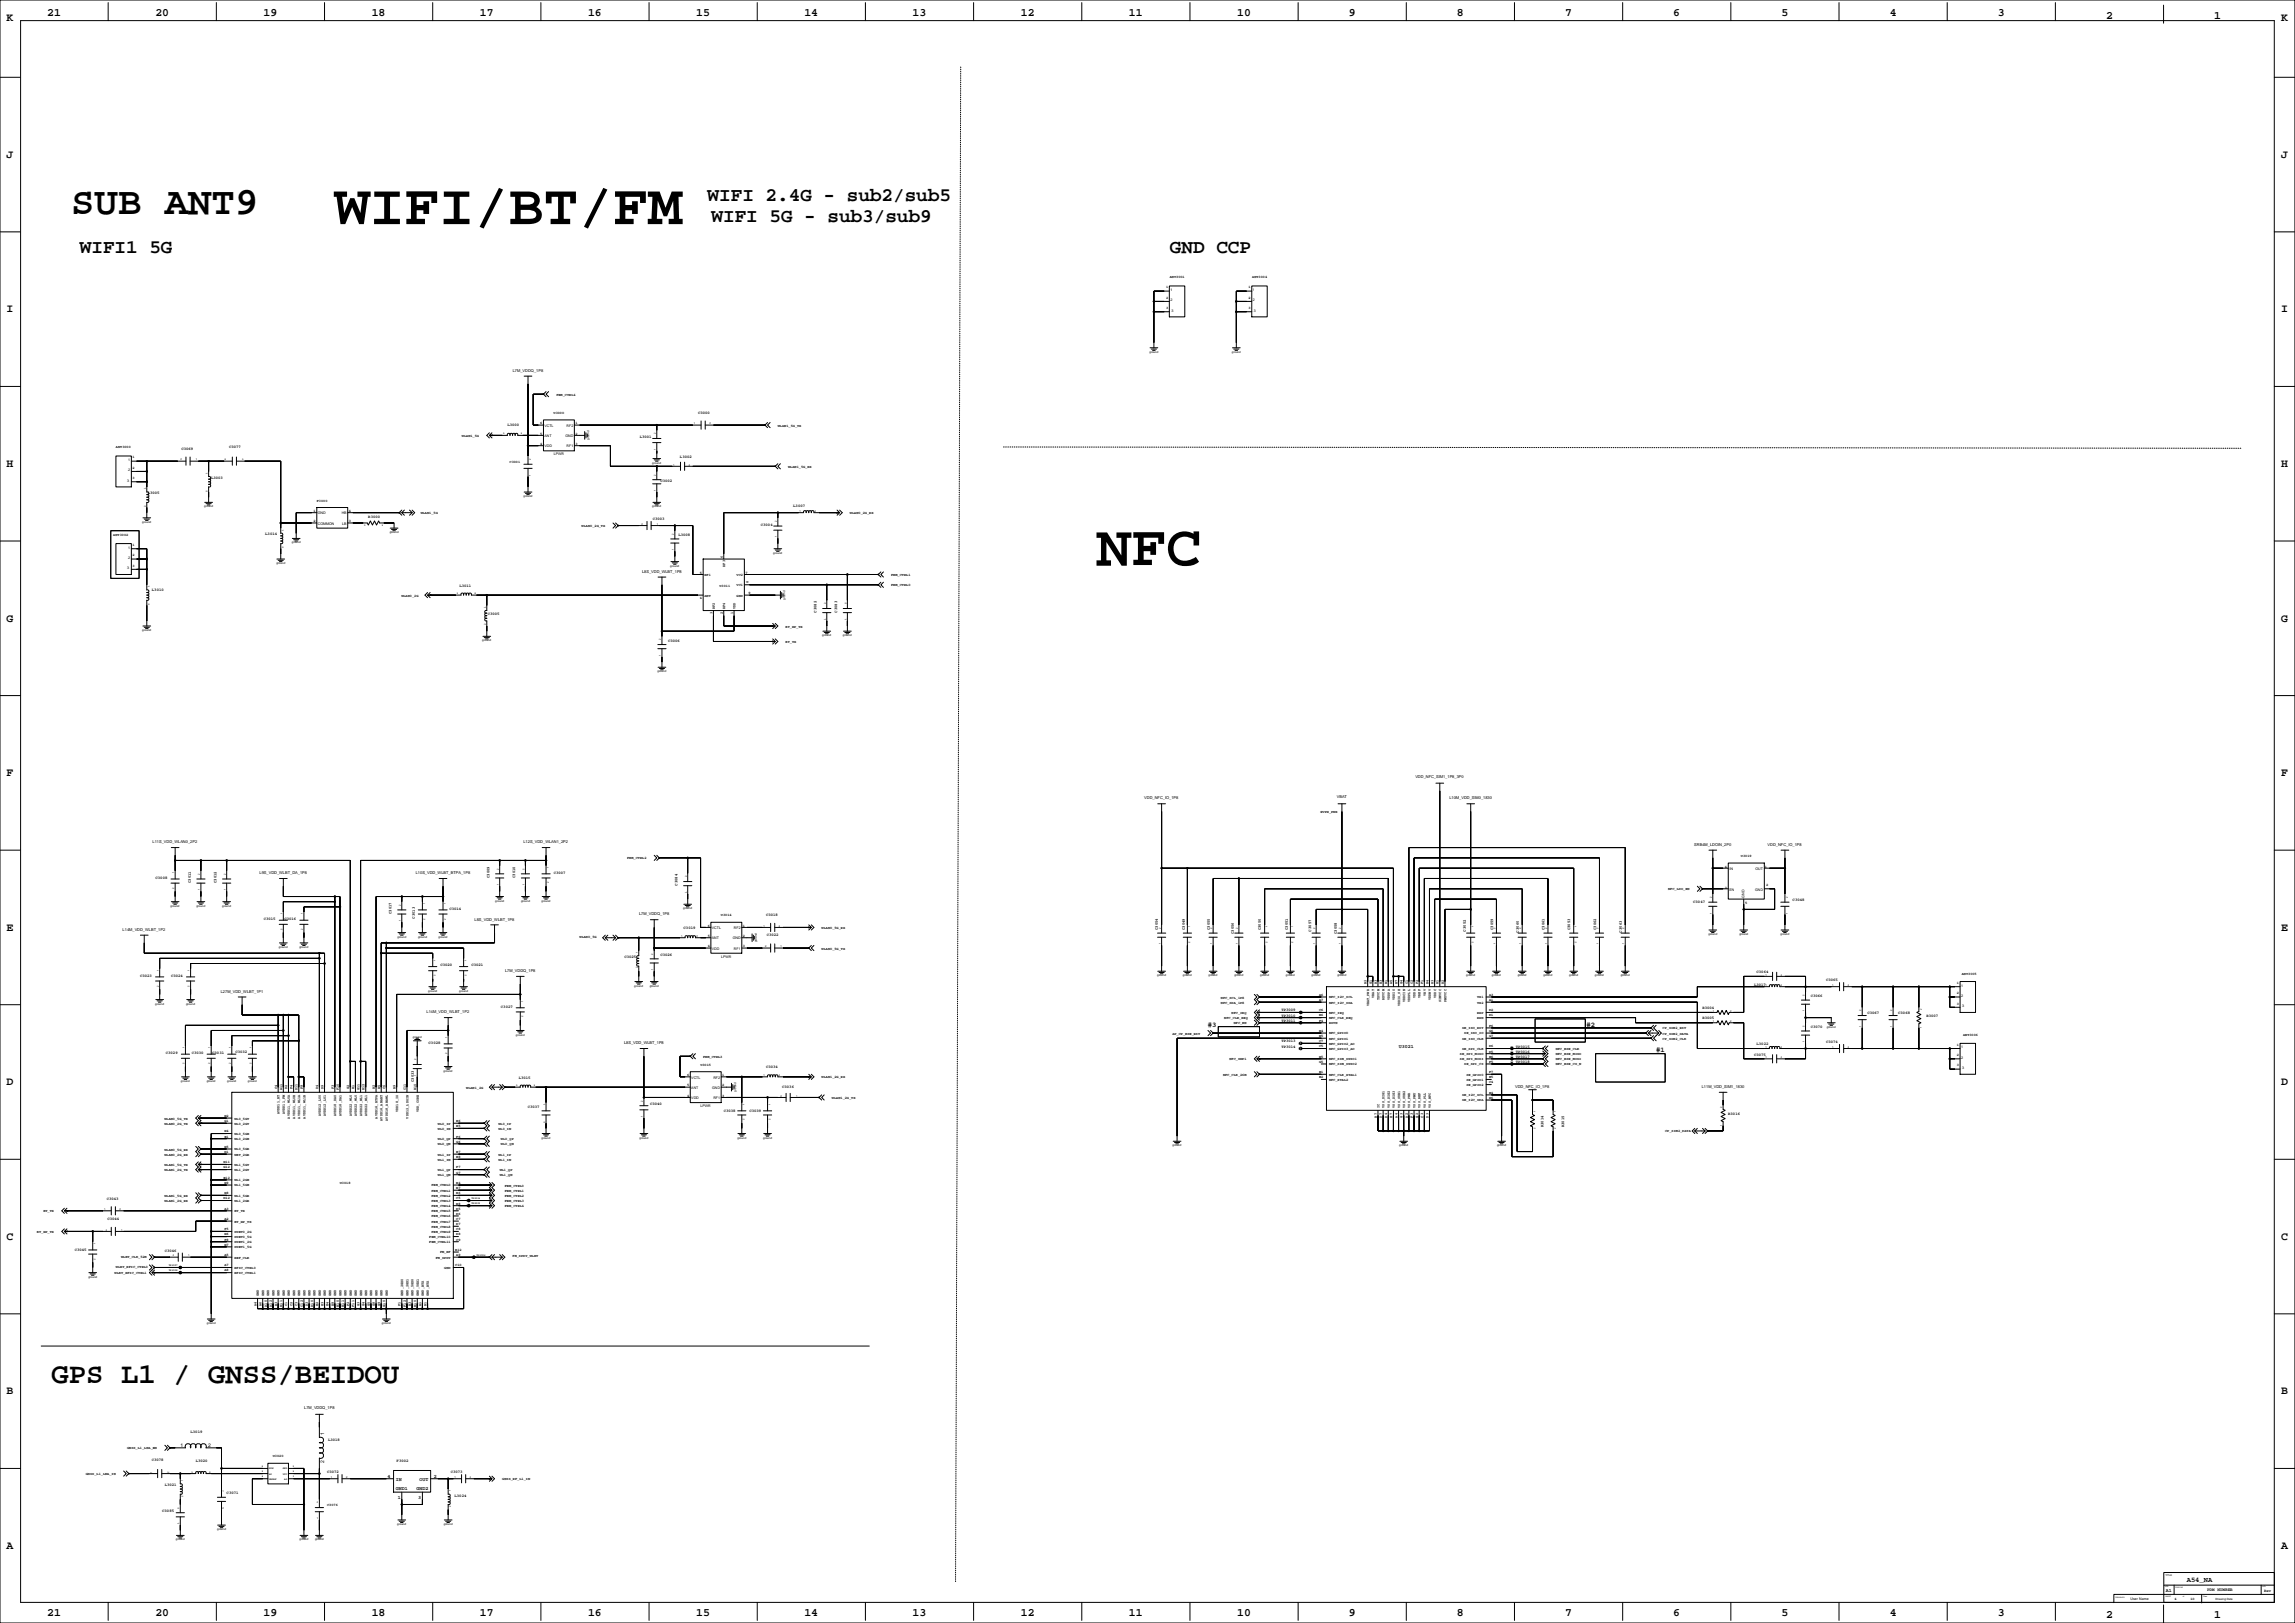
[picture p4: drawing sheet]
<svg xmlns="http://www.w3.org/2000/svg" width="2263mm" height="1600mm" viewBox="0 0 2263 1600" stroke-linecap="round" stroke-linejoin="round" font-family="sans-serif">
<defs><g id="words">
<g font-size="57.1">
<text x="330" y="221">WIFI/BT/FM</text>
<text x="1081" y="557">NFC</text>
</g>
<text font-size="38.5" x="70" y="211">SUB ANT9</text>
<text font-size="28.6" x="51" y="1364">GPS L1 / GNSS/BEIDOU</text>
<g font-size="19">
<text x="698" y="198">WIFI 2.4G - sub2/sub5</text>
<text x="701" y="219">WIFI 5G - sub3/sub9</text>
<text x="79" y="249">WIFI1 5G</text>
<text x="1154" y="249">GND CCP</text>
</g>
<g font-size="11.3">
<text x="47" y="16">21</text>
<text x="153" y="16">20</text>
<text x="260" y="16">19</text>
<text x="367" y="16">18</text>
<text x="473" y="16">17</text>
<text x="580" y="16">16</text>
<text x="686" y="16">15</text>
<text x="793" y="16">14</text>
<text x="900" y="16">13</text>
<text x="1006" y="16">12</text>
<text x="1113" y="16">11</text>
<text x="1220" y="16">10</text>
<text x="1330" y="16">9</text>
<text x="1436" y="16">8</text>
<text x="1543" y="16">7</text>
<text x="1650" y="16">6</text>
<text x="1756" y="16">5</text>
<text x="1863" y="16">4</text>
<text x="1970" y="16">3</text>
<text x="7" y="21">K</text>
<text x="2076" y="18">2</text>
<text x="2183" y="18">1</text>
<text x="2249" y="21">K</text>
<text x="7" y="156">J</text>
<text x="2249" y="156">J</text>
<text x="7" y="308">I</text>
<text x="2249" y="308">I</text>
<text x="7" y="460">H</text>
<text x="2249" y="460">H</text>
<text x="7" y="613">G</text>
<text x="2249" y="613">G</text>
<text x="7" y="765">F</text>
<text x="2249" y="765">F</text>
<text x="7" y="917">E</text>
<text x="2249" y="917">E</text>
<text x="7" y="1070">D</text>
<text x="2249" y="1070">D</text>
<text x="7" y="1222">C</text>
<text x="2249" y="1222">C</text>
<text x="7" y="1374">B</text>
<text x="2249" y="1374">B</text>
<text x="7" y="1527">A</text>
<text x="2249" y="1527">A</text>
<text x="47" y="1593">21</text>
<text x="153" y="1593">20</text>
<text x="260" y="1593">19</text>
<text x="367" y="1593">18</text>
<text x="473" y="1593">17</text>
<text x="580" y="1593">16</text>
<text x="686" y="1593">15</text>
<text x="793" y="1593">14</text>
<text x="900" y="1593">13</text>
<text x="1006" y="1593">12</text>
<text x="1113" y="1593">11</text>
<text x="1220" y="1593">10</text>
<text x="1330" y="1593">9</text>
<text x="1436" y="1593">8</text>
<text x="1543" y="1593">7</text>
<text x="1650" y="1593">6</text>
<text x="1756" y="1593">5</text>
<text x="1863" y="1593">4</text>
<text x="1970" y="1593">3</text>
<text x="2076" y="1595">2</text>
<text x="2183" y="1595">1</text>
</g>
<g font-size="7.1">
<text x="1191" y="1012">#3</text>
<text x="1564" y="1012">#2</text>
<text x="1633" y="1037">#1</text>
<text x="2156" y="1559">A54_NA</text>
</g>
<g font-size="4.9">
<text x="1379" y="1033">U3021</text>
<text x="319" y="1415" transform="rotate(-90 319 1415)">1</text>
<text x="178" y="1427">1</text>
<text x="205" y="1427">2</text>
<text x="319" y="1442" transform="rotate(-90 319 1442)">2</text>
<text x="382" y="1457">4</text>
<text x="428" y="1457">2</text>
<text x="390" y="1460">IN</text>
<text x="414" y="1460">OUT</text>
<text x="390" y="1469">GND1</text>
<text x="411" y="1469">GND2</text>
<text x="392" y="1477">1</text>
<text x="412" y="1477">3</text>
<text x="2135" y="1569">A1</text>
</g>
<text font-size="4.2" x="2176" y="1568">PDM NUMBER</text>
<g font-size="3.9">
<text x="506" y="367">L7M_VDDQ_1P8</text>
<text x="688" y="408">C3000</text>
<text x="500" y="420">L3000</text>
<text x="631" y="432">L3001</text>
<text x="179" y="444">C3069</text>
<text x="226" y="442">C3077</text>
<text x="670" y="451">L3002</text>
<text x="208" y="473">L3003</text>
<text x="651" y="475">C3002</text>
<text x="146" y="487">L3005</text>
<text x="782" y="500">L3007</text>
<text x="363" y="511">R3000</text>
<text x="644" y="512">C3003</text>
<text x="750" y="518">C3004</text>
<text x="262" y="528">L3014</text>
<text x="669" y="528">L3008</text>
<text x="633" y="565">L8S_VDD_WLBT_1P8</text>
<text x="453" y="578">L3011</text>
<text x="150" y="583">L3010</text>
<text x="805" y="604" transform="rotate(-90 805 604)">C3082</text>
<text x="825" y="604" transform="rotate(-90 825 604)">C3083</text>
<text x="481" y="606">C3005</text>
<text x="659" y="633">C3006</text>
<text x="1395" y="767">VDD_NFC_SIM1_1P8_3P0</text>
<text x="1128" y="788">VDD_NFC_IO_1P8</text>
<text x="1318" y="787">VBAT</text>
<text x="1429" y="788">L10M_VDD_SIM0_1830</text>
<text x="150" y="831">L11S_VDD_WLAN0_2P2</text>
<text x="516" y="831">L12S_VDD_WLAN1_2P2</text>
<text x="1670" y="834">SRB4M_LDOIN_2P0</text>
<text x="1743" y="834">VDD_NFC_IO_1P8</text>
<text x="256" y="862">L9S_VDD_WLBT_DA_1P8</text>
<text x="410" y="862">L10S_VDD_WLBT_BTPA_1P8</text>
<text x="546" y="861">C3007</text>
<text x="153" y="866">C3008</text>
<text x="483" y="865" transform="rotate(-90 483 865)">C3009</text>
<text x="508" y="865" transform="rotate(-90 508 865)">C3010</text>
<text x="188" y="871" transform="rotate(-90 188 871)">C3011</text>
<text x="213" y="871" transform="rotate(-90 213 871)">C3012</text>
<text x="668" y="873" transform="rotate(-90 668 873)">C3084</text>
<text x="1767" y="888">C3048</text>
<text x="1669" y="890">C3047</text>
<text x="443" y="897">C3014</text>
<text x="386" y="901" transform="rotate(-90 386 901)">C3017</text>
<text x="409" y="906" transform="rotate(-90 409 906)">C3013</text>
<text x="630" y="902">L7M_VDDQ_1P8</text>
<text x="755" y="903">C3018</text>
<text x="260" y="907">C3015</text>
<text x="280" y="907">C3016</text>
<text x="468" y="907">L8S_VDD_WLBT_1P8</text>
<text x="121" y="918">L14M_VDD_WLBT_1P2</text>
<text x="674" y="916">C3019</text>
<text x="1142" y="917" transform="rotate(-90 1142 917)">C3054</text>
<text x="1168" y="917" transform="rotate(-90 1168 917)">C3049</text>
<text x="1193" y="917" transform="rotate(-90 1193 917)">C3055</text>
<text x="1243" y="917" transform="rotate(-90 1243 917)">C3050</text>
<text x="1270" y="917" transform="rotate(-90 1270 917)">C3051</text>
<text x="1472" y="917" transform="rotate(-90 1472 917)">C3059</text>
<text x="1523" y="917" transform="rotate(-90 1523 917)">C3061</text>
<text x="1548" y="917" transform="rotate(-90 1548 917)">C3053</text>
<text x="1574" y="917" transform="rotate(-90 1574 917)">C3062</text>
<text x="756" y="923">C3022</text>
<text x="1217" y="921" transform="rotate(-90 1217 921)">C3056</text>
<text x="1293" y="918" transform="rotate(-90 1293 918)">C3057</text>
<text x="1318" y="921" transform="rotate(-90 1318 921)">C3058</text>
<text x="1445" y="918" transform="rotate(-90 1445 918)">C3052</text>
<text x="1497" y="919" transform="rotate(-90 1497 919)">C3060</text>
<text x="1599" y="919" transform="rotate(-90 1599 919)">C3063</text>
<text x="616" y="944">C3025</text>
<text x="651" y="942">C3026</text>
<text x="434" y="953">C3020</text>
<text x="465" y="953">C3021</text>
<text x="498" y="958">L7M_VDDQ_1P8</text>
<text x="1732" y="959">C3064</text>
<text x="138" y="963">C3023</text>
<text x="169" y="963">C3024</text>
<text x="1729" y="972">L3017</text>
<text x="1800" y="967">C3065</text>
<text x="218" y="979">L27M_VDD_WLBT_1P1</text>
<text x="1785" y="983">C3066</text>
<text x="494" y="993">C3027</text>
<text x="1679" y="995">R3004</text>
<text x="421" y="999">L14M_VDD_WLBT_1P2</text>
<text x="1263" y="997">TP3009</text>
<text x="1841" y="999">C3067</text>
<text x="1872" y="1000">C3068</text>
<text x="1263" y="1002">TP3010</text>
<text x="1263" y="1007">TP3011</text>
<text x="1679" y="1005">R3005</text>
<text x="1899" y="1002">R3007</text>
<text x="1785" y="1013">C3070</text>
<text x="423" y="1029">C3028</text>
<text x="615" y="1029">L8S_VDD_WLBT_1P8</text>
<text x="1263" y="1027">TP3013</text>
<text x="1732" y="1030">L3022</text>
<text x="1800" y="1028">C3074</text>
<text x="232" y="1038">C3032</text>
<text x="1263" y="1033">TP3014</text>
<text x="1494" y="1033">TP3015</text>
<text x="1494" y="1038">TP3016</text>
<text x="164" y="1039">C3029</text>
<text x="189" y="1039">C3030</text>
<text x="209" y="1039">C3031</text>
<text x="1494" y="1043">TP3017</text>
<text x="1729" y="1040">C3075</text>
<text x="1494" y="1048">TP3018</text>
<text x="755" y="1053">C3034</text>
<text x="408" y="1067" transform="rotate(-90 408 1067)">C3033</text>
<text x="511" y="1063">L3015</text>
<text x="771" y="1073">C3036</text>
<text x="1494" y="1072">VDD_NFC_IO_1P8</text>
<text x="1678" y="1072">L11M_VDD_SIM1_1830</text>
<text x="641" y="1090">C3040</text>
<text x="520" y="1092">C3037</text>
<text x="714" y="1096">C3038</text>
<text x="739" y="1096">C3039</text>
<text x="1704" y="1099">R3016</text>
<text x="1522" y="1111" transform="rotate(-90 1522 1111)">R3014</text>
<text x="1542" y="1111" transform="rotate(-90 1542 1111)">R3015</text>
<text x="105" y="1183">C3043</text>
<text x="106" y="1202">C3044</text>
<text x="74" y="1233">C3045</text>
<text x="163" y="1234">C3046</text>
<text x="300" y="1388">L7M_VDDQ_1P8</text>
<text x="188" y="1413">L3019</text>
<text x="324" y="1421">L3018</text>
<text x="150" y="1440">C3078</text>
<text x="193" y="1441">L3020</text>
<text x="391" y="1441">F3002</text>
<text x="323" y="1452">C3072</text>
<text x="444" y="1452">C3073</text>
<text x="163" y="1465">L3021</text>
<text x="223" y="1473">C3071</text>
<text x="448" y="1476">L3024</text>
<text x="160" y="1490">C3085</text>
<text x="2232" y="1569">Rev</text>
</g>
<g font-size="3.5">
<text x="1153" y="274">ANT3001</text>
<text x="1235" y="274">ANT3004</text>
<text x="1150" y="284">1</text>
<text x="1154" y="287">1</text>
<text x="1231" y="284">1</text>
<text x="1235" y="287">1</text>
<text x="1150" y="295">2</text>
<text x="1154" y="297">2</text>
<text x="1231" y="295">2</text>
<text x="1235" y="297">2</text>
<text x="1150" y="305">3</text>
<text x="1231" y="305">3</text>
<text x="1155" y="307">3</text>
<text x="1236" y="307">3</text>
<text x="549" y="390">FEM_CTRL4</text>
<text x="546" y="408">U3000</text>
<text x="533" y="418">6</text>
<text x="567" y="418">1</text>
<text x="537" y="421">VCTL</text>
<text x="559" y="421">RF2</text>
<text x="767" y="421">WLAN1_5G_TX</text>
<text x="455" y="431">WLAN1_5G</text>
<text x="533" y="428">5</text>
<text x="537" y="431">ANT</text>
<text x="557" y="431">GND</text>
<text x="567" y="428">2</text>
<text x="114" y="442">ANT3000</text>
<text x="533" y="439">4</text>
<text x="537" y="441">VDD</text>
<text x="559" y="441">RF1</text>
<text x="567" y="439">3</text>
<text x="546" y="449">LPWR</text>
<text x="126" y="455">1</text>
<text x="131" y="452">1</text>
<text x="502" y="456">C3001</text>
<text x="777" y="461">WLAN1_5G_RX</text>
<text x="126" y="465">2</text>
<text x="131" y="462">2</text>
<text x="131" y="472">3</text>
<text x="125" y="475">3</text>
<text x="312" y="494">F3000</text>
<text x="309" y="505">1</text>
<text x="313" y="507">GND</text>
<text x="337" y="507">HB</text>
<text x="344" y="505">4</text>
<text x="415" y="507">WLAN1_5G</text>
<text x="838" y="506">WLAN0_2G_RX</text>
<text x="309" y="515">2</text>
<text x="344" y="515">3</text>
<text x="313" y="517">COMMON</text>
<text x="337" y="517">LB</text>
<text x="573" y="520">WLAN0_2G_TX</text>
<text x="112" y="528">ANT3002</text>
<text x="131" y="538">1</text>
<text x="126" y="541">1</text>
<text x="126" y="551">2</text>
<text x="131" y="548">2</text>
<text x="713" y="550" transform="rotate(-90 713 550)">6</text>
<text x="125" y="561">3</text>
<text x="131" y="559">3</text>
<text x="715" y="559" transform="rotate(-90 715 559)">RF3</text>
<text x="690" y="566">5</text>
<text x="695" y="568">RF1</text>
<text x="726" y="568">VC2</text>
<text x="735" y="566">7</text>
<text x="879" y="568">FEM_CTRL1</text>
<text x="738" y="575" transform="rotate(-90 738 575)">8</text>
<text x="709" y="579">U3011</text>
<text x="726" y="578">VC1</text>
<text x="879" y="578">FEM_CTRL0</text>
<text x="738" y="585">9</text>
<text x="396" y="588">WLAN0_2G</text>
<text x="690" y="590">4</text>
<text x="695" y="588">ANT</text>
<text x="726" y="588">GND</text>
<text x="703" y="605" transform="rotate(-90 703 605)">3</text>
<text x="705" y="601" transform="rotate(-90 705 601)">RF2</text>
<text x="713" y="605" transform="rotate(-90 713 605)">2</text>
<text x="715" y="601" transform="rotate(-90 715 601)">RF4</text>
<text x="723" y="605" transform="rotate(-90 723 605)">1</text>
<text x="725" y="601" transform="rotate(-90 725 601)">VDD</text>
<text x="775" y="619">BT_HP_TX</text>
<text x="775" y="634">BT_TX</text>
<text x="1302" y="801">@VPH_PWR</text>
<text x="1716" y="845">U3019</text>
<text x="618" y="847">FEM_CTRL2</text>
<text x="1701" y="856">4</text>
<text x="1705" y="857">IN</text>
<text x="1731" y="857">OUT</text>
<text x="1740" y="856">1</text>
<text x="1741" y="874">2</text>
<text x="1645" y="878">NFC_LDO_EN</text>
<text x="1701" y="876">3</text>
<text x="1705" y="878">EN</text>
<text x="1730" y="878">GND</text>
<text x="1720" y="885" transform="rotate(-90 1720 885)">GND</text>
<text x="1720" y="891">5</text>
<text x="711" y="903">U3014</text>
<text x="698" y="913">6</text>
<text x="702" y="916">VCTL</text>
<text x="724" y="916">RF2</text>
<text x="732" y="913">1</text>
<text x="810" y="916">WLAN0_5G_RX</text>
<text x="698" y="924">5</text>
<text x="732" y="924">2</text>
<text x="571" y="925">WLAN0_5G</text>
<text x="702" y="926">ANT</text>
<text x="722" y="926">GND</text>
<text x="698" y="934">4</text>
<text x="732" y="934">3</text>
<text x="702" y="936">VDD</text>
<text x="724" y="936">RF1</text>
<text x="810" y="936">WLAN0_5G_TX</text>
<text x="711" y="944">LPWR</text>
<text x="1934" y="961">ANT3005</text>
<text x="1347" y="970" transform="rotate(-90 1347 970)">B2</text>
<text x="1352" y="970" transform="rotate(-90 1352 970)">G1</text>
<text x="1357" y="970" transform="rotate(-90 1357 970)">B3</text>
<text x="1363" y="970" transform="rotate(-90 1363 970)">E3</text>
<text x="1368" y="970" transform="rotate(-90 1368 970)">B1</text>
<text x="1373" y="970" transform="rotate(-90 1373 970)">A5</text>
<text x="1378" y="970" transform="rotate(-90 1378 970)">H7</text>
<text x="1383" y="970" transform="rotate(-90 1383 970)">G4</text>
<text x="1388" y="970" transform="rotate(-90 1388 970)">C1</text>
<text x="1393" y="970" transform="rotate(-90 1393 970)">C2</text>
<text x="1398" y="970" transform="rotate(-90 1398 970)">F2</text>
<text x="1403" y="970" transform="rotate(-90 1403 970)">F1</text>
<text x="1408" y="970" transform="rotate(-90 1408 970)">H4</text>
<text x="1413" y="970" transform="rotate(-90 1413 970)">H3</text>
<text x="1418" y="970" transform="rotate(-90 1418 970)">H1</text>
<text x="1423" y="970" transform="rotate(-90 1423 970)">H2</text>
<text x="1929" y="970">1</text>
<text x="1934" y="973">1</text>
<text x="1301" y="982">A6</text>
<text x="1355" y="984" transform="rotate(-90 1355 984)">VBAT</text>
<text x="1396" y="984" transform="rotate(-90 1396 984)">VDDA</text>
<text x="1401" y="984" transform="rotate(-90 1401 984)">VREF</text>
<text x="1406" y="981" transform="rotate(-90 1406 981)">VHV</text>
<text x="1416" y="984" transform="rotate(-90 1416 984)">VDDC</text>
<text x="1468" y="982">A3</text>
<text x="1929" y="980">2</text>
<text x="1934" y="983">2</text>
<text x="1204" y="984">NFC_SCL_1P8</text>
<text x="1204" y="989">NFC_SDA_1P8</text>
<text x="1301" y="987">A7</text>
<text x="1310" y="984">NFC_I2C_SCL</text>
<text x="1310" y="989">NFC_I2C_SDA</text>
<text x="1360" y="986" transform="rotate(-90 1360 986)">TXVCM</text>
<text x="1365" y="986" transform="rotate(-90 1365 986)">RXVCM</text>
<text x="1370" y="986" transform="rotate(-90 1370 986)">VDDPA</text>
<text x="1375" y="986" transform="rotate(-90 1375 986)">VDDIO</text>
<text x="1385" y="988" transform="rotate(-90 1385 988)">VDDCIN</text>
<text x="1390" y="988" transform="rotate(-90 1390 988)">VDDPLL</text>
<text x="1411" y="986" transform="rotate(-90 1411 986)">VDDNV</text>
<text x="1421" y="988" transform="rotate(-90 1421 988)">SIMVCC</text>
<text x="1426" y="988" transform="rotate(-90 1426 988)">PMUVCC</text>
<text x="1456" y="984">TX1</text>
<text x="1456" y="989">TX2</text>
<text x="1468" y="987">A1</text>
<text x="1350" y="992" transform="rotate(-90 1350 992)">VBAT_PWR</text>
<text x="1380" y="992" transform="rotate(-90 1380 992)">VDDIO_SE</text>
<text x="1929" y="990">3</text>
<text x="1935" y="993">3</text>
<text x="1214" y="1000">NFC_IRQ</text>
<text x="1283" y="1000">1</text>
<text x="1301" y="1002">B6</text>
<text x="1301" y="997">C6</text>
<text x="1310" y="999">NFC_IRQ</text>
<text x="1456" y="999">RXP</text>
<text x="1468" y="997">D2</text>
<text x="1468" y="1002">D1</text>
<text x="1207" y="1005">NFC_CLK_REQ</text>
<text x="1280" y="1005">1</text>
<text x="1301" y="1007">F4</text>
<text x="1310" y="1004">NFC_CLK_REQ</text>
<text x="1456" y="1004">RXN</text>
<text x="1216" y="1010">NFC_EN</text>
<text x="1280" y="1010">1</text>
<text x="1310" y="1010">RSTN</text>
<text x="1468" y="1012">F6</text>
<text x="1156" y="1020">AP_CP_ESE_RST</text>
<text x="1301" y="1017">B4</text>
<text x="1310" y="1020">NFC_GPIO0</text>
<text x="1442" y="1015">SE_ISO_RST</text>
<text x="1444" y="1020">SE_ISO_IO</text>
<text x="1468" y="1017">G6</text>
<text x="1639" y="1020">CP_SIM2_DATA</text>
<text x="1639" y="1015">CP_SIM2_RST</text>
<text x="1301" y="1022">B5</text>
<text x="1310" y="1025">NFC_GPIO1</text>
<text x="1442" y="1025">SE_ISO_CLK</text>
<text x="1468" y="1022">G7</text>
<text x="1639" y="1025">CP_SIM2_CLK</text>
<text x="1935" y="1021">ANT3006</text>
<text x="1280" y="1030">1</text>
<text x="1301" y="1027">C7</text>
<text x="1310" y="1030">NFC_GPIO2_AO</text>
<text x="1929" y="1031">1</text>
<text x="1280" y="1035">1</text>
<text x="1301" y="1032">C5</text>
<text x="1310" y="1035">NFC_GPIO3_AO</text>
<text x="1442" y="1035">SE_SPI_CLK</text>
<text x="1468" y="1038">D5</text>
<text x="1468" y="1032">D6</text>
<text x="1492" y="1033" transform="rotate(-90 1492 1033)">1</text>
<text x="1534" y="1035">NFC_ESE_CLK</text>
<text x="1934" y="1034">1</text>
<text x="693" y="1043">FEM_CTRL3</text>
<text x="1301" y="1043">H5</text>
<text x="1439" y="1040">SE_SPI_MISO</text>
<text x="1468" y="1043">E6</text>
<text x="1492" y="1043" transform="rotate(-90 1492 1043)">1</text>
<text x="1492" y="1038" transform="rotate(-90 1492 1038)">1</text>
<text x="1534" y="1040">NFC_ESE_MISO</text>
<text x="1929" y="1041">2</text>
<text x="1934" y="1044">2</text>
<text x="1212" y="1045">NFC_SWP1</text>
<text x="1301" y="1048">G5</text>
<text x="1310" y="1045">NFC_SIM_SWIO1</text>
<text x="1439" y="1045">SE_SPI_MOSI</text>
<text x="1468" y="1048">F5</text>
<text x="1492" y="1048" transform="rotate(-90 1492 1048)">1</text>
<text x="1534" y="1045">NFC_ESE_MOSI</text>
<text x="691" y="1051">U3015</text>
<text x="1310" y="1050">NFC_SIM_SWIO2</text>
<text x="1444" y="1050">SE_SPI_CS</text>
<text x="1534" y="1050">NFC_ESE_CS_N</text>
<text x="1929" y="1051">3</text>
<text x="1935" y="1054">3</text>
<text x="677" y="1061">6</text>
<text x="712" y="1061">1</text>
<text x="1206" y="1060">NFC_CLK_26M</text>
<text x="1301" y="1058">E1</text>
<text x="1310" y="1060">NFC_CLK_XTAL1</text>
<text x="1446" y="1060">SE_GPIO0</text>
<text x="1468" y="1058">F7</text>
<text x="682" y="1063">VCTL</text>
<text x="703" y="1063">RF2</text>
<text x="810" y="1063">WLAN1_2G_RX</text>
<text x="1301" y="1063">E2</text>
<text x="1310" y="1065">NFC_XTAL2</text>
<text x="1446" y="1065">SE_GPIO1</text>
<text x="1468" y="1068">C4</text>
<text x="1468" y="1063">E5</text>
<text x="273" y="1074" transform="rotate(-90 273 1074)">C4</text>
<text x="283" y="1074" transform="rotate(-90 283 1074)">D2</text>
<text x="288" y="1074" transform="rotate(-90 288 1074)">F4</text>
<text x="299" y="1074" transform="rotate(-90 299 1074)">F9</text>
<text x="314" y="1074" transform="rotate(-90 314 1074)">D4</text>
<text x="319" y="1074" transform="rotate(-90 319 1074)">D9</text>
<text x="329" y="1074" transform="rotate(-90 329 1074)">F3</text>
<text x="344" y="1074" transform="rotate(-90 344 1074)">G2</text>
<text x="349" y="1074" transform="rotate(-90 349 1074)">H1</text>
<text x="370" y="1074" transform="rotate(-90 370 1074)">B2</text>
<text x="375" y="1074" transform="rotate(-90 375 1074)">B5</text>
<text x="380" y="1074" transform="rotate(-90 380 1074)">C6</text>
<text x="390" y="1074" transform="rotate(-90 390 1074)">B9</text>
<text x="460" y="1073">WLAN1_2G</text>
<text x="677" y="1071">5</text>
<text x="682" y="1073">ANT</text>
<text x="702" y="1073">GND</text>
<text x="712" y="1071">2</text>
<text x="1446" y="1071">SE_GPIO2</text>
<text x="278" y="1075" transform="rotate(-90 278 1075)">A11</text>
<text x="293" y="1075" transform="rotate(-90 293 1075)">D11</text>
<text x="334" y="1075" transform="rotate(-90 334 1075)">F10</text>
<text x="354" y="1075" transform="rotate(-90 354 1075)">G11</text>
<text x="359" y="1075" transform="rotate(-90 359 1075)">H12</text>
<text x="400" y="1075" transform="rotate(-90 400 1075)">C11</text>
<text x="410" y="1075" transform="rotate(-90 410 1075)">B10</text>
<text x="1468" y="1078">E4</text>
<text x="677" y="1081">4</text>
<text x="682" y="1083">VDD</text>
<text x="703" y="1083">RF1</text>
<text x="712" y="1081">3</text>
<text x="820" y="1083">WLAN1_2G_TX</text>
<text x="1442" y="1086">SE_I2C_SDA</text>
<text x="1442" y="1081">SE_I2C_SCL</text>
<text x="1468" y="1083">H6</text>
<text x="691" y="1091">LPWR</text>
<text x="1360" y="1092" transform="rotate(-90 1360 1092)">IC</text>
<text x="1365" y="1092" transform="rotate(-90 1365 1092)">VSS_DIG1</text>
<text x="1370" y="1092" transform="rotate(-90 1370 1092)">VSS_DIG2</text>
<text x="1375" y="1092" transform="rotate(-90 1375 1092)">VSS_DIG3</text>
<text x="1380" y="1092" transform="rotate(-90 1380 1092)">VSS_SUB1</text>
<text x="1385" y="1092" transform="rotate(-90 1385 1092)">VSS_SUB2</text>
<text x="1390" y="1092" transform="rotate(-90 1390 1092)">VSS_PWR</text>
<text x="1396" y="1092" transform="rotate(-90 1396 1092)">VSS_PMU</text>
<text x="1401" y="1092" transform="rotate(-90 1401 1092)">VSS_REF</text>
<text x="1406" y="1092" transform="rotate(-90 1406 1092)">VSS_PLL</text>
<text x="1411" y="1092" transform="rotate(-90 1411 1092)">VSS_NFC</text>
<text x="392" y="1096" transform="rotate(-90 392 1096)">VDD18_IO</text>
<text x="413" y="1096" transform="rotate(-90 413 1096)">VDD_CORE</text>
<text x="162" y="1104">WLAN0_5G_TX</text>
<text x="221" y="1101">H2</text>
<text x="231" y="1104">WL0_5GT</text>
<text x="276" y="1098" transform="rotate(-90 276 1098)">AVDD11_BT</text>
<text x="281" y="1098" transform="rotate(-90 281 1098)">AVDD11_FM</text>
<text x="286" y="1103" transform="rotate(-90 286 1103)">AVDD11_WL0A</text>
<text x="291" y="1103" transform="rotate(-90 291 1103)">AVDD11_WL0B</text>
<text x="296" y="1103" transform="rotate(-90 296 1103)">AVDD11_WL1A</text>
<text x="301" y="1103" transform="rotate(-90 301 1103)">AVDD11_WL1B</text>
<text x="316" y="1100" transform="rotate(-90 316 1100)">AVDD12_LO0</text>
<text x="321" y="1100" transform="rotate(-90 321 1100)">AVDD12_LO1</text>
<text x="332" y="1100" transform="rotate(-90 332 1100)">AVDD18_DA0</text>
<text x="337" y="1100" transform="rotate(-90 337 1100)">AVDD18_DA1</text>
<text x="347" y="1100" transform="rotate(-90 347 1100)">AVDD22_WL0</text>
<text x="352" y="1100" transform="rotate(-90 352 1100)">AVDD22_WL0</text>
<text x="357" y="1100" transform="rotate(-90 357 1100)">AVDD22_WL1</text>
<text x="362" y="1100" transform="rotate(-90 362 1100)">AVDD22_WL1</text>
<text x="372" y="1103" transform="rotate(-90 372 1103)">AVDD18_BTPA</text>
<text x="403" y="1103" transform="rotate(-90 403 1103)">VDD12_LDOIN</text>
<text x="1357" y="1102" transform="rotate(-90 1357 1102)">B7</text>
<text x="1363" y="1102" transform="rotate(-90 1363 1102)">D7</text>
<text x="1368" y="1102" transform="rotate(-90 1368 1102)">D4</text>
<text x="1373" y="1102" transform="rotate(-90 1373 1102)">E7</text>
<text x="1378" y="1102" transform="rotate(-90 1378 1102)">A4</text>
<text x="1383" y="1102" transform="rotate(-90 1383 1102)">G3</text>
<text x="1388" y="1102" transform="rotate(-90 1388 1102)">A2</text>
<text x="1393" y="1102" transform="rotate(-90 1393 1102)">F3</text>
<text x="1398" y="1102" transform="rotate(-90 1398 1102)">G2</text>
<text x="1403" y="1102" transform="rotate(-90 1403 1102)">C3</text>
<text x="1408" y="1102" transform="rotate(-90 1408 1102)">D3</text>
<text x="162" y="1109">WLAN0_2G_TX</text>
<text x="221" y="1106">G1</text>
<text x="231" y="1109">WL0_2GT</text>
<text x="377" y="1105" transform="rotate(-90 377 1105)">AVDD18_ANABT</text>
<text x="382" y="1105" transform="rotate(-90 382 1105)">AVDD18_ANAWL</text>
<text x="432" y="1109">WL0_IP</text>
<text x="450" y="1106">E6</text>
<text x="491" y="1109">WL0_IP</text>
<text x="432" y="1114">WL0_IN</text>
<text x="450" y="1111">E5</text>
<text x="491" y="1114">WL0_IN</text>
<text x="221" y="1121">E1</text>
<text x="221" y="1116">H4</text>
<text x="231" y="1119">WL0_5GE</text>
<text x="450" y="1121">F6</text>
<text x="1642" y="1116">CP_SIM2_DATA</text>
<text x="231" y="1124">WL0_2GE</text>
<text x="432" y="1124">WL0_QP</text>
<text x="450" y="1126">G6</text>
<text x="494" y="1124">WL0_QP</text>
<text x="221" y="1131">H5</text>
<text x="432" y="1129">WL0_QN</text>
<text x="494" y="1129">WL0_QN</text>
<text x="162" y="1139">WLAN0_2G_RX</text>
<text x="162" y="1134">WLAN0_5G_RX</text>
<text x="221" y="1137">D1</text>
<text x="231" y="1139">WBT_2GR</text>
<text x="231" y="1134">WL0_5GR</text>
<text x="432" y="1139">WL1_IP</text>
<text x="450" y="1137">E7</text>
<text x="491" y="1139">WL1_IP</text>
<text x="432" y="1144">WL1_IN</text>
<text x="450" y="1142">E8</text>
<text x="491" y="1144">WL1_IN</text>
<text x="162" y="1149">WLAN1_5G_TX</text>
<text x="220" y="1147">H11</text>
<text x="220" y="1152">G12</text>
<text x="231" y="1149">WL1_5GT</text>
<text x="450" y="1152">F7</text>
<text x="162" y="1154">WLAN1_2G_TX</text>
<text x="231" y="1154">WL1_2GT</text>
<text x="432" y="1154">WL1_QP</text>
<text x="450" y="1157">G7</text>
<text x="493" y="1154">WL1_QP</text>
<text x="220" y="1162">E12</text>
<text x="432" y="1159">WL1_QN</text>
<text x="493" y="1159">WL1_QN</text>
<text x="221" y="1167">H9</text>
<text x="231" y="1170">WL1_5GE</text>
<text x="231" y="1164">WL1_2GE</text>
<text x="335" y="1167">U3018</text>
<text x="425" y="1170">FEM_CTRL0</text>
<text x="450" y="1167">B4</text>
<text x="498" y="1170">FEM_CTRL0</text>
<text x="425" y="1175">FEM_CTRL1</text>
<text x="450" y="1172">B7</text>
<text x="498" y="1175">FEM_CTRL1</text>
<text x="162" y="1180">WLAN1_5G_RX</text>
<text x="221" y="1177">H8</text>
<text x="231" y="1180">WL1_5GR</text>
<text x="425" y="1180">FEM_CTRL2</text>
<text x="450" y="1177">B6</text>
<text x="498" y="1180">FEM_CTRL2</text>
<text x="162" y="1185">WLAN1_2G_RX</text>
<text x="220" y="1182">D12</text>
<text x="231" y="1185">WL1_2GR</text>
<text x="425" y="1185">FEM_CTRL3</text>
<text x="450" y="1187">B8</text>
<text x="450" y="1182">C5</text>
<text x="460" y="1185">1</text>
<text x="498" y="1185">FEM_CTRL3</text>
<text x="221" y="1192">A3</text>
<text x="425" y="1190">FEM_CTRL4</text>
<text x="450" y="1192">D5</text>
<text x="460" y="1190">1</text>
<text x="498" y="1190">FEM_CTRL4</text>
<text x="43" y="1195">BT_TX</text>
<text x="231" y="1195">BT_TX</text>
<text x="425" y="1195">FEM_CTRL5</text>
<text x="450" y="1197">D6</text>
<text x="221" y="1203">A2</text>
<text x="231" y="1205">BT_HP_TX</text>
<text x="425" y="1205">FEM_CTRL7</text>
<text x="425" y="1200">FEM_CTRL6</text>
<text x="450" y="1203">C7</text>
<text x="425" y="1210">FEM_CTRL8</text>
<text x="450" y="1208">D7</text>
<text x="36" y="1215">BT_HP_TX</text>
<text x="221" y="1218">H6</text>
<text x="221" y="1213">F5</text>
<text x="231" y="1215">PDET0_2G</text>
<text x="425" y="1215">FEM_CTRL9</text>
<text x="450" y="1218">D8</text>
<text x="450" y="1213">C8</text>
<text x="221" y="1223">F8</text>
<text x="231" y="1220">PDET0_5G</text>
<text x="423" y="1220">FEM_CTRL10</text>
<text x="450" y="1223">C9</text>
<text x="221" y="1228">H7</text>
<text x="231" y="1225">PDET1_2G</text>
<text x="423" y="1225">FEM_CTRL11</text>
<text x="231" y="1231">PDET1_5G</text>
<text x="434" y="1236">FM_RF</text>
<text x="449" y="1233">B12</text>
<text x="119" y="1240">WLBT_CLK_52M</text>
<text x="221" y="1238">A5</text>
<text x="231" y="1241">REF_CLK</text>
<text x="430" y="1241">FM_SPDY</text>
<text x="450" y="1238">A9</text>
<text x="465" y="1241">1</text>
<text x="505" y="1239">FM_SPDY_WLBT</text>
<text x="114" y="1250">WLBT_RFIC_CTRL0</text>
<text x="178" y="1251">1</text>
<text x="221" y="1253">A8</text>
<text x="221" y="1248">A7</text>
<text x="231" y="1251">RFIC_CTRL0</text>
<text x="438" y="1251">GND</text>
<text x="449" y="1248">C10</text>
<text x="113" y="1255">WLBT_RFIC_CTRL1</text>
<text x="178" y="1256">1</text>
<text x="231" y="1256">RFIC_CTRL1</text>
<text x="255" y="1277" transform="rotate(-90 255 1277)">GND</text>
<text x="260" y="1277" transform="rotate(-90 260 1277)">GND</text>
<text x="266" y="1277" transform="rotate(-90 266 1277)">GND</text>
<text x="271" y="1277" transform="rotate(-90 271 1277)">GND</text>
<text x="276" y="1277" transform="rotate(-90 276 1277)">GND</text>
<text x="281" y="1277" transform="rotate(-90 281 1277)">GND</text>
<text x="286" y="1277" transform="rotate(-90 286 1277)">GND</text>
<text x="291" y="1277" transform="rotate(-90 291 1277)">GND</text>
<text x="296" y="1277" transform="rotate(-90 296 1277)">GND</text>
<text x="301" y="1277" transform="rotate(-90 301 1277)">GND</text>
<text x="306" y="1277" transform="rotate(-90 306 1277)">GND</text>
<text x="311" y="1277" transform="rotate(-90 311 1277)">GND</text>
<text x="316" y="1277" transform="rotate(-90 316 1277)">GND</text>
<text x="321" y="1277" transform="rotate(-90 321 1277)">GND</text>
<text x="326" y="1277" transform="rotate(-90 326 1277)">GND</text>
<text x="332" y="1277" transform="rotate(-90 332 1277)">GND</text>
<text x="337" y="1277" transform="rotate(-90 337 1277)">GND</text>
<text x="342" y="1277" transform="rotate(-90 342 1277)">GND</text>
<text x="347" y="1277" transform="rotate(-90 347 1277)">GND</text>
<text x="352" y="1277" transform="rotate(-90 352 1277)">GND</text>
<text x="357" y="1277" transform="rotate(-90 357 1277)">GND</text>
<text x="362" y="1277" transform="rotate(-90 362 1277)">GND</text>
<text x="367" y="1277" transform="rotate(-90 367 1277)">GND</text>
<text x="372" y="1277" transform="rotate(-90 372 1277)">GND</text>
<text x="377" y="1277" transform="rotate(-90 377 1277)">GND</text>
<text x="382" y="1277" transform="rotate(-90 382 1277)">GND</text>
<text x="398" y="1277" transform="rotate(-90 398 1277)">GND_2GX0</text>
<text x="403" y="1277" transform="rotate(-90 403 1277)">GND_2GX1</text>
<text x="408" y="1277" transform="rotate(-90 408 1277)">GND_5GX0</text>
<text x="413" y="1277" transform="rotate(-90 413 1277)">GND_5GX1</text>
<text x="418" y="1277" transform="rotate(-90 418 1277)">GND_BTX</text>
<text x="423" y="1277" transform="rotate(-90 423 1277)">GND_BTX</text>
<text x="253" y="1287" transform="rotate(-90 253 1287)">A4</text>
<text x="258" y="1287" transform="rotate(-90 258 1287)">A6</text>
<text x="263" y="1288" transform="rotate(-90 263 1288)">A10</text>
<text x="268" y="1288" transform="rotate(-90 268 1288)">A12</text>
<text x="273" y="1287" transform="rotate(-90 273 1287)">B3</text>
<text x="278" y="1288" transform="rotate(-90 278 1288)">B11</text>
<text x="283" y="1287" transform="rotate(-90 283 1287)">C1</text>
<text x="288" y="1287" transform="rotate(-90 288 1287)">C2</text>
<text x="293" y="1287" transform="rotate(-90 293 1287)">C3</text>
<text x="299" y="1288" transform="rotate(-90 299 1288)">C12</text>
<text x="304" y="1287" transform="rotate(-90 304 1287)">D3</text>
<text x="309" y="1288" transform="rotate(-90 309 1288)">D10</text>
<text x="314" y="1287" transform="rotate(-90 314 1287)">E2</text>
<text x="319" y="1287" transform="rotate(-90 319 1287)">E3</text>
<text x="324" y="1287" transform="rotate(-90 324 1287)">E4</text>
<text x="329" y="1287" transform="rotate(-90 329 1287)">E9</text>
<text x="334" y="1288" transform="rotate(-90 334 1288)">E10</text>
<text x="339" y="1288" transform="rotate(-90 339 1288)">E11</text>
<text x="344" y="1287" transform="rotate(-90 344 1287)">F2</text>
<text x="349" y="1288" transform="rotate(-90 349 1288)">F11</text>
<text x="354" y="1287" transform="rotate(-90 354 1287)">G3</text>
<text x="359" y="1287" transform="rotate(-90 359 1287)">G4</text>
<text x="365" y="1287" transform="rotate(-90 365 1287)">G5</text>
<text x="370" y="1287" transform="rotate(-90 370 1287)">G8</text>
<text x="375" y="1287" transform="rotate(-90 375 1287)">G9</text>
<text x="380" y="1288" transform="rotate(-90 380 1288)">G10</text>
<text x="395" y="1287" transform="rotate(-90 395 1287)">F1</text>
<text x="400" y="1288" transform="rotate(-90 400 1288)">F12</text>
<text x="405" y="1287" transform="rotate(-90 405 1287)">H3</text>
<text x="410" y="1288" transform="rotate(-90 410 1288)">H10</text>
<text x="415" y="1287" transform="rotate(-90 415 1287)">A1</text>
<text x="420" y="1287" transform="rotate(-90 420 1287)">B1</text>
<text x="125" y="1429">GNSS_L1_LNA_EN</text>
<text x="269" y="1436">U3020</text>
<text x="85" y="1454">GNSS_L1_LNA_IN</text>
<text x="495" y="1459">GNSS_RF_L1_IN</text>
<text x="323" y="1485">C3076</text>
<text x="2101" y="1577">User Name</text>
<text x="2144" y="1577">4</text>
<text x="2160" y="1577">10</text>
</g>
<g font-size="2.8">
<text x="1133" y="348">ground</text>
<text x="1215" y="348">ground</text>
<text x="581" y="433" transform="rotate(-90 581 433)">ground</text>
<text x="643" y="457">ground</text>
<text x="516" y="490">ground</text>
<text x="201" y="500">ground</text>
<text x="643" y="500">ground</text>
<text x="140" y="515">ground</text>
<text x="384" y="526">ground</text>
<text x="288" y="536">ground</text>
<text x="762" y="546">ground</text>
<text x="272" y="556">ground</text>
<text x="661" y="559">ground</text>
<text x="774" y="591" transform="rotate(-90 774 591)">ground</text>
<text x="140" y="622">ground</text>
<text x="811" y="627">ground</text>
<text x="831" y="627">ground</text>
<text x="475" y="632">ground</text>
<text x="648" y="663">ground</text>
<text x="168" y="894">ground</text>
<text x="194" y="894">ground</text>
<text x="219" y="894">ground</text>
<text x="488" y="889">ground</text>
<text x="514" y="889">ground</text>
<text x="534" y="889">ground</text>
<text x="674" y="896">ground</text>
<text x="1684" y="922">ground</text>
<text x="1715" y="922">ground</text>
<text x="1756" y="922">ground</text>
<text x="392" y="924">ground</text>
<text x="412" y="924">ground</text>
<text x="432" y="924">ground</text>
<text x="746" y="929" transform="rotate(-90 746 929)">ground</text>
<text x="275" y="934">ground</text>
<text x="295" y="934">ground</text>
<text x="1141" y="962">ground</text>
<text x="1166" y="962">ground</text>
<text x="1192" y="962">ground</text>
<text x="1217" y="962">ground</text>
<text x="1242" y="962">ground</text>
<text x="1268" y="962">ground</text>
<text x="1293" y="962">ground</text>
<text x="1319" y="962">ground</text>
<text x="1446" y="962">ground</text>
<text x="1471" y="962">ground</text>
<text x="1496" y="962">ground</text>
<text x="1522" y="962">ground</text>
<text x="1547" y="962">ground</text>
<text x="1573" y="962">ground</text>
<text x="1598" y="962">ground</text>
<text x="422" y="978">ground</text>
<text x="453" y="978">ground</text>
<text x="625" y="972">ground</text>
<text x="641" y="972">ground</text>
<text x="153" y="990">ground</text>
<text x="183" y="990">ground</text>
<text x="1801" y="1013">ground</text>
<text x="407" y="1023">ground</text>
<text x="509" y="1021">ground</text>
<text x="437" y="1056">ground</text>
<text x="178" y="1066">ground</text>
<text x="204" y="1066">ground</text>
<text x="224" y="1066">ground</text>
<text x="244" y="1066">ground</text>
<text x="726" y="1076" transform="rotate(-90 726 1076)">ground</text>
<text x="534" y="1122">ground</text>
<text x="631" y="1122">ground</text>
<text x="727" y="1122">ground</text>
<text x="752" y="1122">ground</text>
<text x="1156" y="1130">ground</text>
<text x="1380" y="1130">ground</text>
<text x="1476" y="1130">ground</text>
<text x="87" y="1259">ground</text>
<text x="204" y="1305">ground</text>
<text x="377" y="1305">ground</text>
<text x="392" y="1503">ground</text>
<text x="438" y="1503">ground</text>
<text x="214" y="1508">ground</text>
<text x="173" y="1518">ground</text>
<text x="295" y="1518">ground</text>
<text x="311" y="1518">ground</text>
<text x="2184" y="1577">Drawing Date</text>
</g>
<g font-size="2.5">
<text x="684" y="418">1</text>
<text x="699" y="418">2</text>
<text x="496" y="428">1</text>
<text x="513" y="428">2</text>
<text x="647" y="428" transform="rotate(-90 647 428)">2</text>
<text x="647" y="443" transform="rotate(-90 647 443)">1</text>
<text x="178" y="454">2</text>
<text x="193" y="454">1</text>
<text x="221" y="454">2</text>
<text x="239" y="454">1</text>
<text x="523" y="454" transform="rotate(-90 523 454)">2</text>
<text x="664" y="459">1</text>
<text x="679" y="459">2</text>
<text x="205" y="467" transform="rotate(-90 205 467)">1</text>
<text x="523" y="469" transform="rotate(-90 523 469)">1</text>
<text x="647" y="469" transform="rotate(-90 647 469)">2</text>
<text x="144" y="482" transform="rotate(-90 144 482)">1</text>
<text x="205" y="484" transform="rotate(-90 205 484)">2</text>
<text x="647" y="484" transform="rotate(-90 647 484)">1</text>
<text x="144" y="500" transform="rotate(-90 144 500)">2</text>
<text x="788" y="505">1</text>
<text x="803" y="505">2</text>
<text x="766" y="514" transform="rotate(-90 766 514)">2</text>
<text x="359" y="518">1</text>
<text x="376" y="518">2</text>
<text x="632" y="517">2</text>
<text x="648" y="517">1</text>
<text x="280" y="523" transform="rotate(-90 280 523)">1</text>
<text x="664" y="527" transform="rotate(-90 664 527)">2</text>
<text x="766" y="530" transform="rotate(-90 766 530)">1</text>
<text x="280" y="540" transform="rotate(-90 280 540)">2</text>
<text x="664" y="542" transform="rotate(-90 664 542)">1</text>
<text x="147" y="579" transform="rotate(-90 147 579)">1</text>
<text x="450" y="586">1</text>
<text x="468" y="586">2</text>
<text x="147" y="596" transform="rotate(-90 147 596)">2</text>
<text x="479" y="599" transform="rotate(-90 479 599)">1</text>
<text x="814" y="596" transform="rotate(-90 814 596)">2</text>
<text x="834" y="596" transform="rotate(-90 834 596)">2</text>
<text x="814" y="611" transform="rotate(-90 814 611)">1</text>
<text x="834" y="611" transform="rotate(-90 834 611)">1</text>
<text x="479" y="617" transform="rotate(-90 479 617)">2</text>
<text x="652" y="631" transform="rotate(-90 652 631)">2</text>
<text x="652" y="647" transform="rotate(-90 652 647)">1</text>
<text x="492" y="857" transform="rotate(-90 492 857)">2</text>
<text x="517" y="857" transform="rotate(-90 517 857)">2</text>
<text x="541" y="856" transform="rotate(-90 541 856)">1</text>
<text x="172" y="861" transform="rotate(-90 172 861)">1</text>
<text x="197" y="862" transform="rotate(-90 197 862)">2</text>
<text x="223" y="862" transform="rotate(-90 223 862)">2</text>
<text x="677" y="865" transform="rotate(-90 677 865)">2</text>
<text x="172" y="876" transform="rotate(-90 172 876)">2</text>
<text x="492" y="873" transform="rotate(-90 492 873)">1</text>
<text x="517" y="873" transform="rotate(-90 517 873)">1</text>
<text x="541" y="871" transform="rotate(-90 541 871)">2</text>
<text x="197" y="878" transform="rotate(-90 197 878)">1</text>
<text x="223" y="878" transform="rotate(-90 223 878)">1</text>
<text x="677" y="880" transform="rotate(-90 677 880)">1</text>
<text x="1688" y="885" transform="rotate(-90 1688 885)">2</text>
<text x="1763" y="885" transform="rotate(-90 1763 885)">2</text>
<text x="395" y="893" transform="rotate(-90 395 893)">2</text>
<text x="419" y="891" transform="rotate(-90 419 891)">1</text>
<text x="440" y="891" transform="rotate(-90 440 891)">1</text>
<text x="278" y="901" transform="rotate(-90 278 901)">1</text>
<text x="299" y="901" transform="rotate(-90 299 901)">1</text>
<text x="1688" y="900" transform="rotate(-90 1688 900)">1</text>
<text x="1763" y="900" transform="rotate(-90 1763 900)">1</text>
<text x="395" y="908" transform="rotate(-90 395 908)">1</text>
<text x="419" y="906" transform="rotate(-90 419 906)">2</text>
<text x="440" y="906" transform="rotate(-90 440 906)">2</text>
<text x="278" y="917" transform="rotate(-90 278 917)">2</text>
<text x="299" y="917" transform="rotate(-90 299 917)">2</text>
<text x="753" y="913">1</text>
<text x="768" y="913">2</text>
<text x="1144" y="916" transform="rotate(-90 1144 916)">2</text>
<text x="1173" y="914" transform="rotate(-90 1173 914)">1</text>
<text x="1195" y="916" transform="rotate(-90 1195 916)">2</text>
<text x="1221" y="916" transform="rotate(-90 1221 916)">2</text>
<text x="1250" y="914" transform="rotate(-90 1250 914)">1</text>
<text x="1275" y="914" transform="rotate(-90 1275 914)">1</text>
<text x="1297" y="916" transform="rotate(-90 1297 916)">2</text>
<text x="1322" y="916" transform="rotate(-90 1322 916)">2</text>
<text x="1453" y="914" transform="rotate(-90 1453 914)">1</text>
<text x="1474" y="916" transform="rotate(-90 1474 916)">2</text>
<text x="1500" y="916" transform="rotate(-90 1500 916)">2</text>
<text x="1525" y="916" transform="rotate(-90 1525 916)">2</text>
<text x="1554" y="914" transform="rotate(-90 1554 914)">1</text>
<text x="1576" y="916" transform="rotate(-90 1576 916)">2</text>
<text x="1601" y="916" transform="rotate(-90 1601 916)">2</text>
<text x="671" y="924">1</text>
<text x="687" y="924">2</text>
<text x="1173" y="929" transform="rotate(-90 1173 929)">2</text>
<text x="1250" y="929" transform="rotate(-90 1250 929)">2</text>
<text x="1275" y="929" transform="rotate(-90 1275 929)">2</text>
<text x="1453" y="929" transform="rotate(-90 1453 929)">2</text>
<text x="1554" y="929" transform="rotate(-90 1554 929)">2</text>
<text x="754" y="934">2</text>
<text x="770" y="934">1</text>
<text x="1144" y="931" transform="rotate(-90 1144 931)">1</text>
<text x="1195" y="931" transform="rotate(-90 1195 931)">1</text>
<text x="1221" y="931" transform="rotate(-90 1221 931)">1</text>
<text x="1297" y="931" transform="rotate(-90 1297 931)">1</text>
<text x="1322" y="931" transform="rotate(-90 1322 931)">1</text>
<text x="1474" y="931" transform="rotate(-90 1474 931)">1</text>
<text x="1500" y="931" transform="rotate(-90 1500 931)">1</text>
<text x="1525" y="931" transform="rotate(-90 1525 931)">1</text>
<text x="1576" y="931" transform="rotate(-90 1576 931)">1</text>
<text x="1601" y="931" transform="rotate(-90 1601 931)">1</text>
<text x="629" y="939" transform="rotate(-90 629 939)">1</text>
<text x="644" y="941" transform="rotate(-90 644 941)">2</text>
<text x="429" y="947" transform="rotate(-90 429 947)">1</text>
<text x="460" y="947" transform="rotate(-90 460 947)">1</text>
<text x="157" y="957" transform="rotate(-90 157 957)">1</text>
<text x="187" y="957" transform="rotate(-90 187 957)">1</text>
<text x="629" y="955" transform="rotate(-90 629 955)">2</text>
<text x="644" y="956" transform="rotate(-90 644 956)">1</text>
<text x="429" y="962" transform="rotate(-90 429 962)">2</text>
<text x="460" y="962" transform="rotate(-90 460 962)">2</text>
<text x="1741" y="962">1</text>
<text x="1756" y="962">2</text>
<text x="1741" y="972">1</text>
<text x="1756" y="972">2</text>
<text x="1807" y="972">1</text>
<text x="1822" y="972">2</text>
<text x="157" y="972" transform="rotate(-90 157 972)">2</text>
<text x="187" y="972" transform="rotate(-90 187 972)">2</text>
<text x="1779" y="982" transform="rotate(-90 1779 982)">2</text>
<text x="516" y="988" transform="rotate(-90 516 988)">1</text>
<text x="1895" y="996" transform="rotate(-90 1895 996)">2</text>
<text x="1689" y="997">1</text>
<text x="1706" y="997">2</text>
<text x="1779" y="997" transform="rotate(-90 1779 997)">1</text>
<text x="1835" y="997" transform="rotate(-90 1835 997)">2</text>
<text x="1866" y="997" transform="rotate(-90 1866 997)">2</text>
<text x="516" y="1003" transform="rotate(-90 516 1003)">2</text>
<text x="1689" y="1007">1</text>
<text x="1706" y="1007">2</text>
<text x="1779" y="1012" transform="rotate(-90 1779 1012)">2</text>
<text x="1835" y="1012" transform="rotate(-90 1835 1012)">1</text>
<text x="1866" y="1012" transform="rotate(-90 1866 1012)">1</text>
<text x="1895" y="1013" transform="rotate(-90 1895 1013)">1</text>
<text x="441" y="1023" transform="rotate(-90 441 1023)">1</text>
<text x="1779" y="1027" transform="rotate(-90 1779 1027)">1</text>
<text x="182" y="1033" transform="rotate(-90 182 1033)">1</text>
<text x="207" y="1033" transform="rotate(-90 207 1033)">1</text>
<text x="228" y="1033" transform="rotate(-90 228 1033)">1</text>
<text x="248" y="1033" transform="rotate(-90 248 1033)">1</text>
<text x="1741" y="1033">1</text>
<text x="1756" y="1033">2</text>
<text x="1807" y="1033">1</text>
<text x="1822" y="1033">2</text>
<text x="441" y="1038" transform="rotate(-90 441 1038)">2</text>
<text x="1741" y="1043">1</text>
<text x="1756" y="1043">2</text>
<text x="182" y="1049" transform="rotate(-90 182 1049)">2</text>
<text x="207" y="1049" transform="rotate(-90 207 1049)">2</text>
<text x="228" y="1049" transform="rotate(-90 228 1049)">2</text>
<text x="248" y="1049" transform="rotate(-90 248 1049)">2</text>
<text x="410" y="1045" transform="rotate(-90 410 1045)">2</text>
<text x="410" y="1060" transform="rotate(-90 410 1060)">1</text>
<text x="753" y="1061">1</text>
<text x="768" y="1061">2</text>
<text x="509" y="1071">1</text>
<text x="526" y="1071">2</text>
<text x="634" y="1086" transform="rotate(-90 634 1086)">2</text>
<text x="770" y="1081">2</text>
<text x="785" y="1081">1</text>
<text x="537" y="1089" transform="rotate(-90 537 1089)">1</text>
<text x="734" y="1089" transform="rotate(-90 734 1089)">1</text>
<text x="760" y="1089" transform="rotate(-90 760 1089)">1</text>
<text x="1514" y="1096" transform="rotate(-90 1514 1096)">1</text>
<text x="1534" y="1096" transform="rotate(-90 1534 1096)">1</text>
<text x="1698" y="1092" transform="rotate(-90 1698 1092)">2</text>
<text x="634" y="1101" transform="rotate(-90 634 1101)">1</text>
<text x="537" y="1107" transform="rotate(-90 537 1107)">2</text>
<text x="734" y="1105" transform="rotate(-90 734 1105)">2</text>
<text x="760" y="1105" transform="rotate(-90 760 1105)">2</text>
<text x="1698" y="1110" transform="rotate(-90 1698 1110)">1</text>
<text x="1514" y="1113" transform="rotate(-90 1514 1113)">2</text>
<text x="1534" y="1113" transform="rotate(-90 1534 1113)">2</text>
<text x="465" y="1182">TP3004</text>
<text x="465" y="1187">TP3005</text>
<text x="103" y="1193">1</text>
<text x="118" y="1193">2</text>
<text x="104" y="1213">2</text>
<text x="120" y="1213">1</text>
<text x="94" y="1226" transform="rotate(-90 94 1226)">1</text>
<text x="94" y="1242" transform="rotate(-90 94 1242)">2</text>
<text x="170" y="1239">2</text>
<text x="186" y="1239">1</text>
<text x="470" y="1238">TP3006</text>
<text x="166" y="1248">TP3007</text>
<text x="166" y="1253">TP3008</text>
<text x="258" y="1446">6</text>
<text x="289" y="1446">1</text>
<text x="150" y="1452" transform="rotate(-90 150 1452)">1</text>
<text x="167" y="1452" transform="rotate(-90 167 1452)">2</text>
<text x="189" y="1452">1</text>
<text x="206" y="1452">2</text>
<text x="258" y="1451">5</text>
<text x="265" y="1448">PON</text>
<text x="279" y="1448">GND</text>
<text x="289" y="1451">2</text>
<text x="258" y="1456">4</text>
<text x="265" y="1454">AI</text>
<text x="279" y="1454">VCC</text>
<text x="289" y="1456">3</text>
<text x="326" y="1457">1</text>
<text x="341" y="1457">2</text>
<text x="448" y="1457">1</text>
<text x="463" y="1457">2</text>
<text x="181" y="1460" transform="rotate(-90 181 1460)">1</text>
<text x="265" y="1459">GNDRF</text>
<text x="280" y="1459">AO</text>
<text x="181" y="1475" transform="rotate(-90 181 1475)">2</text>
<text x="219" y="1471">1</text>
<text x="445" y="1470" transform="rotate(-90 445 1470)">1</text>
<text x="312" y="1481">2</text>
<text x="177" y="1487" transform="rotate(-90 177 1487)">2</text>
<text x="219" y="1487">2</text>
<text x="445" y="1485" transform="rotate(-90 445 1485)">2</text>
<text x="312" y="1498">1</text>
<text x="177" y="1502" transform="rotate(-90 177 1502)">1</text>
<text x="2135" y="1554">TITLE</text>
</g>
<g font-size="1.8">
<text x="2134" y="1565">SIZE</text>
<text x="2145" y="1565">DWG NO</text>
<text x="2231" y="1565">REV</text>
<text x="2086" y="1575">DRAWN BY</text>
<text x="2135" y="1574">SHEET</text>
<text x="2152" y="1574">of</text>
<text x="2172" y="1574">Date</text>
</g>
<g font-size=".4">
<text x="1138" y="338">.</text>
<text x="1219" y="338">.</text>
<text x="520" y="378">.</text>
<text x="536" y="389">.</text>
<text x="754" y="419">.</text>
<text x="485" y="429">.</text>
<text x="571" y="429" transform="rotate(-90 571 429)">.</text>
<text x="647" y="447">.</text>
<text x="764" y="460">.</text>
<text x="520" y="480">.</text>
<text x="206" y="490">.</text>
<text x="647" y="490">.</text>
<text x="145" y="505">.</text>
<text x="394" y="505">.</text>
<text x="825" y="505">.</text>
<text x="388" y="516">.</text>
<text x="609" y="518">.</text>
<text x="292" y="526">.</text>
<text x="767" y="536">.</text>
<text x="277" y="546">.</text>
<text x="665" y="549">.</text>
<text x="866" y="566">.</text>
<text x="653" y="577">.</text>
<text x="866" y="577">.</text>
<text x="424" y="587">.</text>
<text x="764" y="587" transform="rotate(-90 764 587)">.</text>
<text x="145" y="612">.</text>
<text x="762" y="617">.</text>
<text x="815" y="617">.</text>
<text x="835" y="617">.</text>
<text x="480" y="622">.</text>
<text x="762" y="632">.</text>
<text x="653" y="653">.</text>
<text x="1419" y="780">.</text>
<text x="1145" y="800">.</text>
<text x="1323" y="800">.</text>
<text x="1450" y="800">.</text>
<text x="173" y="843">.</text>
<text x="538" y="843">.</text>
<text x="650" y="846">.</text>
<text x="1689" y="846">.</text>
<text x="1760" y="846">.</text>
<text x="279" y="874">.</text>
<text x="437" y="874">.</text>
<text x="493" y="879">.</text>
<text x="518" y="879">.</text>
<text x="538" y="879">.</text>
<text x="1678" y="876">.</text>
<text x="173" y="884">.</text>
<text x="198" y="884">.</text>
<text x="223" y="884">.</text>
<text x="678" y="886">.</text>
<text x="1689" y="912">.</text>
<text x="1719" y="912">.</text>
<text x="1760" y="912">.</text>
<text x="396" y="914">.</text>
<text x="416" y="914">.</text>
<text x="437" y="914">.</text>
<text x="645" y="914">.</text>
<text x="797" y="914">.</text>
<text x="487" y="919">.</text>
<text x="142" y="930">.</text>
<text x="279" y="924">.</text>
<text x="300" y="924">.</text>
<text x="609" y="924">.</text>
<text x="737" y="924" transform="rotate(-90 737 924)">.</text>
<text x="797" y="935">.</text>
<text x="1145" y="952">.</text>
<text x="1171" y="952">.</text>
<text x="1196" y="952">.</text>
<text x="1221" y="952">.</text>
<text x="1247" y="952">.</text>
<text x="1272" y="952">.</text>
<text x="1298" y="952">.</text>
<text x="1323" y="952">.</text>
<text x="1450" y="952">.</text>
<text x="1475" y="952">.</text>
<text x="1501" y="952">.</text>
<text x="1526" y="952">.</text>
<text x="1551" y="952">.</text>
<text x="1577" y="952">.</text>
<text x="1602" y="952">.</text>
<text x="630" y="963">.</text>
<text x="645" y="963">.</text>
<text x="427" y="968">.</text>
<text x="457" y="968">.</text>
<text x="513" y="970">.</text>
<text x="157" y="980">.</text>
<text x="188" y="980">.</text>
<text x="1242" y="983">.</text>
<text x="1242" y="988">.</text>
<text x="239" y="990">.</text>
<text x="1242" y="998">.</text>
<text x="1242" y="1003">.</text>
<text x="1805" y="1003">.</text>
<text x="442" y="1011">.</text>
<text x="513" y="1011">.</text>
<text x="1242" y="1008">.</text>
<text x="1628" y="1013">.</text>
<text x="1196" y="1018">.</text>
<text x="1623" y="1018">.</text>
<text x="1628" y="1023">.</text>
<text x="411" y="1031">.</text>
<text x="1521" y="1034">.</text>
<text x="635" y="1041">.</text>
<text x="680" y="1041">.</text>
<text x="1242" y="1044">.</text>
<text x="1521" y="1044">.</text>
<text x="1521" y="1039">.</text>
<text x="442" y="1046">.</text>
<text x="1521" y="1049">.</text>
<text x="183" y="1057">.</text>
<text x="208" y="1057">.</text>
<text x="228" y="1057">.</text>
<text x="249" y="1057">.</text>
<text x="797" y="1062">.</text>
<text x="1242" y="1059">.</text>
<text x="498" y="1072">.</text>
<text x="716" y="1072" transform="rotate(-90 716 1072)">.</text>
<text x="807" y="1082">.</text>
<text x="1511" y="1084">.</text>
<text x="1699" y="1084">.</text>
<text x="198" y="1102">.</text>
<text x="198" y="1107">.</text>
<text x="477" y="1107">.</text>
<text x="477" y="1112">.</text>
<text x="538" y="1112">.</text>
<text x="635" y="1112">.</text>
<text x="731" y="1112">.</text>
<text x="757" y="1112">.</text>
<text x="1684" y="1115">.</text>
<text x="1160" y="1120">.</text>
<text x="1384" y="1120">.</text>
<text x="1480" y="1120">.</text>
<text x="477" y="1123">.</text>
<text x="477" y="1128">.</text>
<text x="198" y="1133">.</text>
<text x="198" y="1138">.</text>
<text x="477" y="1138">.</text>
<text x="477" y="1143">.</text>
<text x="198" y="1148">.</text>
<text x="198" y="1153">.</text>
<text x="477" y="1153">.</text>
<text x="477" y="1158">.</text>
<text x="482" y="1168">.</text>
<text x="482" y="1173">.</text>
<text x="198" y="1178">.</text>
<text x="482" y="1178">.</text>
<text x="198" y="1183">.</text>
<text x="482" y="1183">.</text>
<text x="66" y="1194">.</text>
<text x="482" y="1189">.</text>
<text x="66" y="1214">.</text>
<text x="152" y="1239">.</text>
<text x="482" y="1239">.</text>
<text x="91" y="1250">.</text>
<text x="152" y="1250">.</text>
<text x="152" y="1255">.</text>
<text x="208" y="1295">.</text>
<text x="381" y="1295">.</text>
<text x="315" y="1402">.</text>
<text x="167" y="1427">.</text>
<text x="127" y="1453">.</text>
<text x="482" y="1458">.</text>
<text x="396" y="1493">.</text>
<text x="442" y="1493">.</text>
<text x="218" y="1498">.</text>
<text x="178" y="1509">.</text>
<text x="300" y="1509">.</text>
<text x="315" y="1509">.</text>
</g>
</g></defs>
<g fill="none" stroke="#000" stroke-width=".99">
<path d="M0 0h2263v1600h-2263zM107 3v17M213 3v17M320 3v17M427 3v17M533 3v17M640 3v17M747 3v17M853 3v17M960 3v17M1067 3v17M1173 3v17"/>
<path d="M1280 3v17M1387 3v17M1493 3v17M1600 3v17M1706 3v17M1813 3v17M1920 3v17M2026 3v17M2133 5v18M20 20h2222v1560h-2222zM0 76h20M2242 76h21"/>
<path d="M0 229h20M2242 229h21M1138 297h15M1153 282h15v30h-15zM1153 287h-15v56M1219 297h15M1234 282h15v30h-15zM1234 287h-15v56M1138 307h15M1219 307h15M1134 343h7M1135 344h5"/>
<path d="M1136 345h3M1215 343h8M1216 344h5M1218 345h2M517 371h7M521 371v87M0 381h20M536 389h.1M536 389h-10v30h10M538 386l-2 3 2 2M541 386l-3 3 3 2M2242 381h21"/>
<path d="M536 414h30v30h-30zM566 419h125M648 419v13M691 415v8M695 419h59M695 415v8M754 419h.1M757 416l-3 3 3 3M759 416l-2 3 2 3M482 427l-2 2 2 3M482 429l3 3M485 429h.1"/>
<path d="M485 429h15a1.4 1.4 0 0 1 2-2 1.4 1.4 0 0 1 1 2 1.4 1.4 0 0 1 1-2 1.4 1.4 0 0 1 1 2 1.4 1.4 0 0 1 2-2 1.4 1.4 0 0 1 1 2 1.4 1.4 0 0 1 1-2 1.4 1.4 0 0 1 1 2h26M485 427l-3 2h3M521 439h15M566 429h10M566 439h36v21h69M571 429h.1M576 425v8M578 427v5M579 428v2M643 436h9M643 432h9M648 436v16"/>
<path d="M114 449h16v31h-16zM130 455h53M145 455v30a1.4 1.4 0 0 1 2 1 1.4 1.4 0 0 1-2 2 1.4 1.4 0 0 1 2 1 1.4 1.4 0 0 1-2 1 1.4 1.4 0 0 1 2 1 1.4 1.4 0 0 1-2 2 1.4 1.4 0 0 1 2 1 1.4 1.4 0 0 1-2 1v15M183 451v8M187 455h42M187 451v8M206 455v15M229 451v8M233 455h44v71a1.4 1.4 0 0 1 2 1 1.4 1.4 0 0 1-2 1 1.4 1.4 0 0 1 2 1 1.4 1.4 0 0 1-2 2 1.4 1.4 0 0 1 2 1 1.4 1.4 0 0 1-2 1 1.4 1.4 0 0 1 2 2 1.4 1.4 0 0 1-2 1v15M233 451v8M517 458h8M644 452h7"/>
<path d="M645 453h5M646 455h3M648 460v13M671 456v8M675 460h89M675 456v8M764 460h.1M767 457l-3 3 3 2M769 457l-2 3 2 2M130 475h15M130 465h15M206 470a1.4 1.4 0 0 1 2 1 1.4 1.4 0 0 1-2 1 1.4 1.4 0 0 1 2 2 1.4 1.4 0 0 1-2 1 1.4 1.4 0 0 1 2 1 1.4 1.4 0 0 1-2 1 1.4 1.4 0 0 1 2 2 1.4 1.4 0 0 1-2 1"/>
<path d="M206 480v15M517 462h8M521 462v23M643 477h9M643 473h9M648 477v18M202 495h8M203 496h5M204 498h3M517 485h7M518 486h5M519 488h3"/>
<path d="M644 495h7M645 496h5M646 498h3M141 510h8M142 512h5M143 513h3M277 516h35M312 500h.1M312 500h31v21h-31zM312 505h-20v26M343 516h19l1 2 2-5 2 5 2-5 2 5 2-5 1 3h15v5M343 505h51"/>
<path d="M394 505h.1M396 503l-2 2 2 3M396 505h10M396 505l3 3M399 503l-3 2M404 503l2 2M406 503l3 2-3 3M406 505l-2 3M604 516l3 2-3 3M607 516l2 2-2 3M609 518h.1M609 518h29"/>
<path d="M638 514v8M642 518h41v48h10M642 514v8M665 518v13M763 519h8M767 505v14M825 505h.1M825 505h-23a1.4 1.4 0 0 0-1-2 1.4 1.4 0 0 0-1 2 1.4 1.4 0 0 0-1-2 1.4 1.4 0 0 0-2 2 1.4 1.4 0 0 0-1-2 1.4 1.4 0 0 0-1 2 1.4 1.4 0 0 0-1-2 1.4 1.4 0 0 0-2 2h-78v46M825 503l3 2h-3M828 503l2 2-2 3M828 505l-3 3M0 533h20"/>
<path d="M109 523h28v47h-28zM114 536h16v30h-16zM288 531h8M289 532h6M291 533h2M385 521h7M386 522h5M387 523h3M661 535h8M661 531h8M665 535v19M763 523h8"/>
<path d="M767 523v18M2242 533h21M130 541h15v41a1.4 1.4 0 0 1 2 1 1.4 1.4 0 0 1-2 1 1.4 1.4 0 0 1 2 1 1.4 1.4 0 0 1-2 2 1.4 1.4 0 0 1 2 1 1.4 1.4 0 0 1-2 1 1.4 1.4 0 0 1 2 1 1.4 1.4 0 0 1-2 2v25M130 551h15M273 551h8M274 552h5M276 554h2M662 554h7M663 555h5M664 556h3M693 551h41v51h-41zM693 551h1"/>
<path d="M763 541h8M764 542h5M766 543h2M130 561h15M649 569h7M653 569v66M734 566h132M734 576h132M815 576v24M835 566v34M866 576h.1M866 566h.1"/>
<path d="M868 574l-2 2 2 3M868 564l-2 2 2 3M871 574l-3 2 3 3M871 564l-3 2 3 3M422 584l-3 3 3 2M424 587h.1M424 587h31a1.4 1.4 0 0 1 1-2 1.4 1.4 0 0 1 1 2 1.4 1.4 0 0 1 1-2 1.4 1.4 0 0 1 2 2 1.4 1.4 0 0 1 1-2 1.4 1.4 0 0 1 1 2 1.4 1.4 0 0 1 1-2 1.4 1.4 0 0 1 2 2h228M424 587h-2l2 2M424 584l-2 3M480 587v15a1.4 1.4 0 0 0-2 1 1.4 1.4 0 0 0 2 1 1.4 1.4 0 0 0-2 2 1.4 1.4 0 0 0 2 1 1.4 1.4 0 0 0-2 1 1.4 1.4 0 0 0 2 1 1.4 1.4 0 0 0-2 2 1.4 1.4 0 0 0 2 1v15M734 587h35M769 583v7"/>
<path d="M771 584v5M772 585v3M811 600h8M831 600h9M141 617h8M142 618h5M143 620h3M703 602v30h59M714 602v15h48M724 602v20h-71M762 617h.1M762 617h2l-2 3"/>
<path d="M762 615l2 2M764 615l3 2-3 3M811 604h8M815 604v18M831 604h9M835 604v18M476 627h8M477 629h5M479 630h2M649 639h8M649 635h8M653 639v19"/>
<path d="M762 632h.1M762 632h2l-2 3M762 630l2 2M764 630l3 2-3 3M811 622h8M813 623h5M814 625h2M832 622h7M833 623h5M834 625h3M649 658h7M650 659h5"/>
<path d="M651 660h3M0 686h20M2242 686h21M1416 772h7M1420 772v201M1141 792h8M1145 792v128M1319 792h8M1323 792v128M1446 792h8M1450 792v128M0 838h20"/>
<path d="M169 835h7M173 835v31M535 835h7M538 835v26M1685 838h8M1689 838v51M1756 838h8M1760 838v51M2242 838h21M173 848h172v229M198 848v18M223 848v18"/>
<path d="M493 848v13M518 848v13M538 848h-182v229M645 843l3 3-3 2M648 843l2 3-2 2M650 846h.1M650 846h41v68h10M678 846v23M1145 856h229v117M1171 856v64M1689 856h15M1704 851h36v35h-36z"/>
<path d="M1740 856h20M169 866h8M169 871h8M173 871v18M194 866h8M194 871h8M198 871v18M219 866h9M219 871h9M223 871v18M276 866h7M279 866v18h56v193"/>
<path d="M433 866h8M437 866v31M489 861h8M489 865h8M493 865v19M514 861h8M514 865h8M518 865v19M534 861h8M534 865h8M538 865v19M674 873h8"/>
<path d="M674 869h8M678 873v18M1221 866v54M1673 874l3 2-3 3M1676 874l3 2-3 3M1679 876h.1M1679 876h25M1740 876h10v20h-31M169 889h7M170 890h5M171 891h3M194 889h8"/>
<path d="M196 890h5M197 891h2M220 889h7M221 890h5M222 891h3M330 889h-51v18M330 884v193M335 894h-35v13M392 897h8M396 884v13M412 897h9M416 884v13"/>
<path d="M433 897h8M437 884h-66v193M489 884h7M490 885h5M491 886h3M514 884h8M516 885h5M517 886h2M535 884h7M536 885h5M537 886h3M674 891h8"/>
<path d="M675 893h6M677 894h2M1450 896h-25v77M1685 893h8M1685 889h8M1689 893v24M1719 886v31M1756 893h8M1756 889h8M1760 893v24M275 907h8M275 911h8"/>
<path d="M279 911v18M296 907h8M296 911h8M300 911v18M392 901h8M392 919h8M396 901v18M412 901h9M413 919h7M416 901v18M433 901h8M433 919h8"/>
<path d="M437 901v18M484 912h7M488 912v17h-112v148M641 907h8M645 907v38M701 909h30v31h-30zM731 914h29M760 910v8M764 914h33M764 910v8M797 914h.1M797 912l3 2h-3"/>
<path d="M800 912l2 2-2 3M800 914l-3 3M1141 920h8M1167 920h8M1192 920h8M1196 920v-54h173v107M1217 920h9M1243 920h8M1247 920v-44h117v97M1268 920h8M1272 920v-34h87v87M1294 920h8"/>
<path d="M1298 920v-24h50v77M1319 920h8M1446 920h8M1471 920h8M1475 920v-34h-61v87M1497 920h8M1501 920v-44h-92v97M1522 920h8M1526 920v-54h-122v107M1548 920h8M1552 920v-64h-153v117M1573 920h8"/>
<path d="M1577 920v-74h-183v127M1598 920h8M1602 920v-85h-213v138M1685 917h8M1686 918h5M1687 919h3M1715 917h8M1717 918h5M1718 919h2M1756 917h8M1757 918h5M1759 919h2"/>
<path d="M138 922h8M142 922v18h178v137M276 929h7M277 931h5M278 932h3M296 929h7M297 931h5M298 932h3M315 940v137M376 940h51v13M381 935h76v18M381 929v148"/>
<path d="M394 921h5M395 922h2M414 921h5M415 922h3M434 921h5M436 922h2M597 924h10M597 922l-3 2 3 3M597 924l2 3M599 922l-2 2M604 922l3 2M607 922l2 2-2 3"/>
<path d="M607 924l-3 3M609 924h.1M609 924h66M630 924v18a1.4 1.4 0 0 0-2 1 1.4 1.4 0 0 0 2 2 1.4 1.4 0 0 0-2 1 1.4 1.4 0 0 0 2 1 1.4 1.4 0 0 0-2 1 1.4 1.4 0 0 0 2 2 1.4 1.4 0 0 0-2 1 1.4 1.4 0 0 0 2 1v16M645 935h56M701 924h-15a1.4 1.4 0 0 0-2-2 1.4 1.4 0 0 0-1 2 1.4 1.4 0 0 0-1-2 1.4 1.4 0 0 0-1 2 1.4 1.4 0 0 0-2-2 1.4 1.4 0 0 0-1 2 1.4 1.4 0 0 0-1-2 1.4 1.4 0 0 0-2 2M731 924h11M731 935h29M736 924h.1M742 921v7M743 922v5M744 923v3"/>
<path d="M760 930v9M764 935h33M764 930v9M797 935h.1M800 932l-3 3 3 2M802 932l-2 3 2 2M1141 924h8M1145 924v33M1167 924h8M1171 924v33M1192 924h8M1196 924v33"/>
<path d="M1217 924h9M1221 924v33M1243 924h8M1247 924v33M1268 924h8M1272 924v33M1294 924h8M1298 924v33M1319 924h8M1323 924v33M1446 924h8M1450 924v33"/>
<path d="M1471 924h8M1475 924v33M1497 924h8M1501 924v33M1522 924h8M1526 924v33M1548 924h8M1552 924v33M1573 924h8M1577 924v33M1598 924h8M1602 924v33"/>
<path d="M315 945h-158v18M320 950h-132v13M423 953h8M423 957h8M427 957v16M453 953h8M453 957h8M457 957v16M641 949h8M641 945h8M645 949v19M1141 957h8"/>
<path d="M1143 959h5M1144 960h3M1167 957h7M1168 959h5M1169 960h3M1192 957h8M1194 959h5M1195 960h2M1218 957h7M1219 959h5M1220 960h3M1243 957h8"/>
<path d="M1244 959h5M1246 960h2M1268 957h8M1270 959h5M1271 960h3M1294 957h7M1295 959h5M1296 960h3M1319 957h8M1320 959h6M1322 960h2M1446 957h8"/>
<path d="M1447 959h6M1449 960h2M1472 957h7M1473 959h5M1474 960h3M1497 957h8M1498 959h5M1500 960h2M1522 957h8M1524 959h5M1525 960h2M1548 957h7"/>
<path d="M1549 959h5M1550 960h3M1573 957h8M1574 959h6M1576 960h2M1599 957h7M1600 959h5M1601 960h3M1748 958v9M1752 958v9M153 963h9M153 967h9"/>
<path d="M157 967v18M184 963h8M184 967h8M188 967v18M423 973h7M424 974h5M425 975h3M453 973h8M455 974h5M456 975h2M509 962h8M513 962v31"/>
<path d="M626 968h8M627 969h5M629 970h2M641 968h8M642 969h6M644 970h2M1308 973h157v122h-157zM1308 973h.1M1348 962h6v11M1374 962h10v11M1379 962v11M1748 962h-29v36h-14l-1 2-2-4-2 4-2-4-2 4-2-4-1 2h-228"/>
<path d="M1750 973a1.4 1.4 0 0 0-2-2 1.4 1.4 0 0 0-1 2 1.4 1.4 0 0 0-1-2 1.4 1.4 0 0 0-1 2h-72v10h-208M1752 962h28v24M1814 973h-59a1.4 1.4 0 0 0-2-2 1.4 1.4 0 0 0-1 2 1.4 1.4 0 0 0-1-2 1.4 1.4 0 0 0-1 2M1814 969v8M1818 973h114M1818 969v8M1836 973v28M1866 973v28M1892 973v24l-2 1 4 2-4 2 4 2-4 2 4 2-2 1v25M1922 973v20h10M1932 968h16v30h-16zM0 990h20"/>
<path d="M154 985h7M155 987h5M156 988h3M184 985h8M185 987h5M187 988h2M235 983h8M239 983v18h56v76M509 993h8M509 997h8M513 997v19M513 980h-122v97"/>
<path d="M1237 980l2 3-2 2 2 3-2 2M1239 995l-2 3 2 3-2 2 5 5-3 3M1239 980l3 3-3 2 3 3-3 2M1242 983h.1M1242 998h.1M1242 988h.1M1242 998h-3l3 3-3 2M1242 983h66M1242 988h66M1242 998h66M1242 995l-3 3M1282 998h.1"/>
<path d="M1465 988h208v46h72a1.4 1.4 0 0 1 1-2 1.4 1.4 0 0 1 1 2 1.4 1.4 0 0 1 1-2 1.4 1.4 0 0 1 2 2M1776 990h8M1776 986h8M1780 990v26M1922 983h10M2242 990h21M274 1011h-91v28M274 1001v76M279 1001v76M279 1016h-71v23M284 1001v76M438 1003h8"/>
<path d="M442 1003v26M442 1016h-41v61M509 1016h8M510 1017h6M512 1018h2M1191 1016l3 2-3 3M1194 1016l2 2-2 3M1196 1018h.1M1196 1018h112M1201 1012h41v10h-41zM1237 1006l2 2-2 3M1242 1008h.1"/>
<path d="M1242 1003h.1M1242 1003h-3l3 3M1242 1003h66M1242 1008h66M1282 1003h.1M1282 1008h.1M1465 1003h148v5h80l1-2 2 4 2-4 2 4 2-4 2 4 1-2h14v36h29M1465 1018h158M1465 1013h163M1513 1004h50v23h-50zM1623 1018h.1M1625 1016l-2 2 2 3"/>
<path d="M1625 1018h10M1625 1018l3 3M1628 1013h.1M1628 1016l-3 2M1630 1011l-2 2 2 3M1633 1011l-3 2 5 5M1635 1018l-5 5 3 3M1635 1016l3 2-3 3M1776 1016h8M1780 1003h26v5M1802 1008h7M1803 1009h5"/>
<path d="M1804 1011h3M1832 1005h8M1832 1001h8M1836 1005v29M1862 1005h9M1862 1001h9M1866 1005v29M179 1039h8M204 1039h8M224 1039h9M245 1039h8M284 1021h-55v18"/>
<path d="M295 1026h-46v13M408 1026h7M409 1025h5M410 1023h3M411 1026v23M438 1029h8M438 1033h8M442 1033v18M631 1034h8M635 1034v56M683 1039l-2 2 2 3M686 1039l-3 2 3 3"/>
<path d="M1282 1034h.1M1282 1028h.1M1282 1034h26M1282 1028h26M1308 1023h-147v102M1465 1034h56M1465 1023h163M1465 1039h56M1491 1034h.1M1491 1039h.1M1521 1034h.1M1521 1039h.1"/>
<path d="M1521 1036l3 3h-3M1524 1031l-3 3 5 5-5 5 3 2-3 3 3 2M1524 1039l-3 2M1526 1031l-2 3 2 2M1573 1039h69v28h-69zM1628 1023h.1M1630 1021l-2 2 2 3M1748 1040v8M1752 1040v8M1776 1020h8M1780 1020v24h-28M1814 1034h-59a1.4 1.4 0 0 0-2-2 1.4 1.4 0 0 0-1 2 1.4 1.4 0 0 0-1-2 1.4 1.4 0 0 0-1 2"/>
<path d="M1814 1029v9M1818 1029v9M1818 1034h114M1922 1034v20h10M1932 1028h16v31h-16zM179 1043h8M183 1043v18M204 1043h8M208 1043v18M224 1043h9M229 1043v18M245 1043h8"/>
<path d="M249 1043v18M345 1046h5v31M356 1046h5v31M407 1053h8M407 1049h8M411 1053v24M438 1051h8M439 1053h5M441 1054h2M681 1041h.1M681 1056h30v31h-30zM681 1041h-11v20h11"/>
<path d="M797 1059l3 2M800 1059l2 2-2 3M1237 1056l2 3-2 2M1239 1056l3 3-3 2M1239 1041l-2 3 2 2M1242 1059h.1M1242 1044h.1M1242 1044h-3l3 2M1242 1044h66M1242 1059h66M1242 1041l-3 3M1303 1049h5"/>
<path d="M1465 1044h56M1465 1049h56M1465 1059h15v66M1491 1044h.1M1491 1049h.1M1521 1044h.1M1521 1049h.1M1526 1041l-2 3 2 2-2 3 2 2M1922 1044h10M179 1061h8M180 1063h5M182 1064h2"/>
<path d="M204 1061h8M206 1063h5M207 1064h3M225 1061h7M226 1063h5M227 1064h3M229 1077h218v203h-218zM229 1077h.1M245 1061h8M246 1063h5M248 1064h2M284 1061h5v16"/>
<path d="M295 1061h5v16M485 1072h10M485 1069l-3 3 3 2M485 1072l3 2M488 1069l-3 3M493 1069l2 3M495 1069l3 3-3 2M495 1072l-2 2M498 1072h.1M498 1072h15a1.4 1.4 0 0 1 1-2 1.4 1.4 0 0 1 1 2 1.4 1.4 0 0 1 2-2 1.4 1.4 0 0 1 1 2 1.4 1.4 0 0 1 1-2 1.4 1.4 0 0 1 2 2 1.4 1.4 0 0 1 1-2 1.4 1.4 0 0 1 1 2h158M538 1072v23M711 1061h46a1.4 1.4 0 0 1 1-2 1.4 1.4 0 0 1 1 2 1.4 1.4 0 0 1 2-2 1.4 1.4 0 0 1 1 2 1.4 1.4 0 0 1 1-2 1.4 1.4 0 0 1 1 2 1.4 1.4 0 0 1 2-2 1.4 1.4 0 0 1 1 2h30"/>
<path d="M711 1072h10M716 1072h.1M721 1068v7M722 1069v5M724 1070v3M731 1061v34M775 1078v8M779 1078v8M797 1061h.1M797 1061h3l-3 3M810 1079l-2 3 2 2M813 1079l-3 3 3 2"/>
<path d="M1303 1064h5M1465 1064h5M1465 1069h5M1507 1074h8M1511 1074v25l2 1-4 2 4 2-4 2 4 2-4 2 2 1v24h-15v-56h-31M1695 1077h8M1699 1077v16l2 2-4 2 4 2-4 2 4 2-4 2 2 1v9h-15M196 1100l-3 2 3 3-3 2 3 3M198 1100l-2 2M534 1095h8M534 1099h8M538 1099v18"/>
<path d="M631 1094h8M631 1090h8M635 1082h.1M635 1082h46M635 1094v23M711 1082h64M727 1095h8M727 1099h8M731 1099v18M753 1095h8M753 1099h8M757 1082v13"/>
<path d="M757 1099v18M779 1082h29M808 1082h.1M1359 1095v20h50v-20M1364 1095v20M1369 1095v20M1374 1095v20M1379 1095v20M1384 1095v30M1389 1095v20M1394 1095v20M1399 1095v20"/>
<path d="M1404 1095v20M1465 1084h26v56h40v-29l-2-1 4-2-4-2 4-2-4-2 4-2-2-1v-15h-20M198 1107h.1M198 1102h.1M198 1107h-2l2 3M198 1102h-2l2 3-2 2M198 1107h31M198 1102h31M229 1117h-21v183M447 1112h30M447 1107h30M477 1107h.1"/>
<path d="M477 1112h.1M480 1105l-3 2 3 3-3 2 3 3M480 1120l-3 2 3 3-3 3 3 2M482 1105l-2 2 2 3-2 2 2 3M482 1120l-2 2 2 3-2 3 2 2M535 1117h7M536 1119h5M537 1120h3M631 1117h8M632 1119h5M634 1120h2M728 1117h7"/>
<path d="M729 1119h5M730 1120h3M753 1117h8M754 1119h5M755 1120h3M1671 1115h10M1671 1112l-3 3 3 2M1671 1115l2 2M1673 1112l-2 3M1679 1112l2 3M1681 1112l3 3-3 2M1681 1115l-2 2"/>
<path d="M1684 1115h.1M193 1130l3 3-3 2 3 3-3 2M196 1130l2 3-2 2 2 3-2 2M198 1133h.1M198 1138h.1M198 1138h31M198 1133h31M208 1122h21M447 1138h30M447 1128h30M447 1122h30M477 1122h.1"/>
<path d="M477 1138h.1M477 1128h.1M480 1135l-3 3 3 2-3 3 3 2M482 1135l-2 3 2 2-2 3 2 2M1157 1125h7M1158 1126h5M1159 1128h3M1380 1125h8M1381 1126h6M1383 1128h2M1477 1125h7M1478 1126h5"/>
<path d="M1479 1128h3M0 1143h20M196 1145l-3 3 3 2-3 3 3 2M198 1153h.1M198 1148h.1M198 1153h-2l2 2M198 1148h-2l2 2-2 3M198 1153h31M198 1148h31M198 1145l-2 3M447 1153h30M447 1143h30"/>
<path d="M447 1158h30M477 1143h.1M477 1153h.1M477 1158h.1M480 1150l-3 3 3 2-3 3 3 3M482 1150l-2 3 2 2-2 3 2 3M2242 1143h21M193 1176l3 2-3 3 3 2-3 3M196 1176l2 2-2 3 2 2-2 3M198 1178h.1M198 1178h31M208 1168h21"/>
<path d="M208 1163h21M447 1168h35M447 1173h35M447 1178h35M482 1178h.1M482 1168h.1M482 1173h.1M482 1166l3 2h-3M485 1178l-3 3 3 2h-3M485 1173l-3 3 3 2h-3M485 1168l-3 3 3 2h-3M485 1166l3 2-3 3 3 2-3 3 3 2-3 3 3 2-3 3 3 2-3 3"/>
<path d="M63 1191l-2 3 2 2M63 1194l3 2M66 1194h.1M66 1191l-3 3h3M66 1194h44M110 1189v9M114 1189v9M114 1194h115M198 1183h.1M198 1183h31M447 1194h5M447 1199h5"/>
<path d="M447 1183h35M447 1188h35M462 1183h.1M462 1188h.1M482 1188h.1M482 1183h.1M485 1183l-3 3 3 2h-3M485 1188l-3 3M63 1211l-2 3 2 2M63 1214l3 2M66 1214h.1M66 1211l-3 3h3"/>
<path d="M66 1214h44M91 1214v18M110 1210v8M114 1210v8M208 1214h21M208 1219h21M229 1204h-36v10h-79M447 1214h5M447 1209h5M447 1204h5M447 1219h5M87 1232h8"/>
<path d="M87 1236h8M91 1236v18M147 1237l3 2-3 3M150 1237l2 2-2 3M152 1239h.1M152 1239h24M176 1235v8M180 1239h49M180 1235v8M208 1224h21M208 1229h21M447 1224h5"/>
<path d="M447 1239h35M447 1234h5M467 1239h.1M482 1239h.1M485 1237l-3 2 3 3M485 1239h10M485 1239l3 3M488 1237l-3 2M493 1237l2 2M495 1237l3 2-3 3M495 1239l-2 3M88 1254h7"/>
<path d="M89 1256h5M90 1257h3M147 1247l3 2-3 3M150 1247l2 2-5 5 3 3M150 1254l2 3M152 1249h.1M152 1254h.1M152 1252l-2 2h2M152 1249h77M152 1254h77M178 1254h.1M178 1249h.1"/>
<path d="M447 1249h10v41h-203v-10M259 1280v10M264 1280v10M269 1280v10M274 1280v10M279 1280v10M284 1280v10M289 1280v10M295 1280v10M300 1280v10M305 1280v10M310 1280v10"/>
<path d="M315 1280v10M320 1280v10M325 1280v10M330 1280v10M335 1280v10M340 1280v10M345 1280v10M350 1280v10M356 1280v10M361 1280v10M366 1280v10M371 1280v10"/>
<path d="M376 1280v10M381 1280v20M396 1280v10M401 1280v10M406 1280v10M411 1280v10M416 1280v10M422 1280v10M0 1295h20M2242 1295h21M204 1300h8M206 1301h5"/>
<path d="M207 1303h3M377 1300h8M378 1301h5M380 1303h2M41 1327h816M311 1394h8M315 1394v23M315 1417a2.8 2.8 0 0 1 4 3 2.8 2.8 0 0 1-4 2M163 1425l2 2-2 3M165 1425l3 2-3 3M168 1427h.1M168 1427h15a2.8 2.8 0 0 1 2-4 2.8 2.8 0 0 1 3 4 2.8 2.8 0 0 1 2-4 2.8 2.8 0 0 1 3 4 2.8 2.8 0 0 1 3-4 2.8 2.8 0 0 1 2 4 2.8 2.8 0 0 1 3-4 2.8 2.8 0 0 1 2 4h15v49"/>
<path d="M315 1422a2.8 2.8 0 0 1 4 3 2.8 2.8 0 0 1-4 2 2.8 2.8 0 0 1 4 3 2.8 2.8 0 0 1-4 2 2.8 2.8 0 0 1 4 3 2.8 2.8 0 0 1-4 2M315 1437v49M0 1447h20M122 1450l2 3-2 2M124 1450l3 3-3 2M127 1453h.1M127 1453h28M155 1448v9M159 1453h34a1.4 1.4 0 0 1 1-2 1.4 1.4 0 0 1 2 2 1.4 1.4 0 0 1 1-2 1.4 1.4 0 0 1 1 2 1.4 1.4 0 0 1 1-2 1.4 1.4 0 0 1 2 2 1.4 1.4 0 0 1 1-2 1.4 1.4 0 0 1 1 2h61M159 1448v9M178 1453v10a1.4 1.4 0 0 1 2 1 1.4 1.4 0 0 1-2 1 1.4 1.4 0 0 1 2 2 1.4 1.4 0 0 1-2 1 1.4 1.4 0 0 1 2 1 1.4 1.4 0 0 1-2 1 1.4 1.4 0 0 1 2 2 1.4 1.4 0 0 1-2 1v18M218 1447h46"/>
<path d="M264 1442h20v21h-20zM264 1458h-15v25h51M284 1447h16v67M284 1458h49M284 1442v1M284 1453h31M333 1454v8M337 1458h51M337 1454v8M388 1450h37v21h-37zM425 1458h30M442 1458v15a1.4 1.4 0 0 1 2 1 1.4 1.4 0 0 1-2 1 1.4 1.4 0 0 1 2 2 1.4 1.4 0 0 1-2 1 1.4 1.4 0 0 1 2 1 1.4 1.4 0 0 1-2 1 1.4 1.4 0 0 1 2 2 1.4 1.4 0 0 1-2 1v15"/>
<path d="M455 1454v8M459 1458h23M459 1454v8M482 1458h.1M482 1458h3l-3 2M482 1455l3 3M485 1455l3 3-3 2M2242 1447h21M214 1476h8M214 1480h8M218 1480v23M396 1471v27"/>
<path d="M416 1471v12h-20M174 1495h8M174 1491h8M178 1495v19M311 1490h8M311 1486h8M315 1490v24M392 1498h8M394 1500h5M438 1498h8M439 1500h5M174 1514h8"/>
<path d="M175 1515h5M176 1516h3M215 1503h7M216 1505h5M217 1506h3M296 1514h7M297 1515h5M298 1516h3M311 1514h8M312 1515h5M314 1516h2M395 1501h2"/>
<path d="M441 1501h2M2133 1550h109v30h-109zM107 1580v17M213 1580v17M320 1580v17M427 1580v17M533 1580v17M640 1580v17M747 1580v17M853 1580v17M960 1580v17M1067 1580v17"/>
<path d="M1173 1580v17M1280 1580v17M1387 1580v17M1493 1580v17M1600 1580v17M1706 1580v17M1813 1580v17M1920 1580v17M2026 1580v17M2133 1572h109M2133 1563h109M2134 1572h-50v8"/>
<path d="M2144 1563v9M2171 1572v8M2229 1563v9M2133 1582v18"/>
<circle cx="1138" cy="297" r=".6"/>
<circle cx="1219" cy="297" r=".6"/>
<circle cx="1138" cy="307" r=".6"/>
<circle cx="1219" cy="307" r=".6"/>
<circle cx="536" cy="389" r=".3"/>
<circle cx="648" cy="419" r=".6"/>
<circle cx="754" cy="419" r=".3"/>
<circle cx="485" cy="429" r=".3"/>
<circle cx="521" cy="439" r=".6"/>
<circle cx="145" cy="455" r=".6"/>
<circle cx="206" cy="455" r=".6"/>
<circle cx="648" cy="460" r=".6"/>
<circle cx="764" cy="460" r=".3"/>
<circle cx="145" cy="465" r=".6"/>
<circle cx="145" cy="475" r=".6"/>
<circle cx="277" cy="516" r=".6"/>
<circle cx="394" cy="505" r=".3"/>
<circle cx="609" cy="518" r=".3"/>
<circle cx="665" cy="518" r=".6"/>
<circle cx="767" cy="505" r=".6"/>
<circle cx="825" cy="505" r=".3"/>
<circle cx="145" cy="551" r=".6"/>
<circle cx="145" cy="561" r=".6"/>
<circle cx="815" cy="576" r=".6"/>
<circle cx="835" cy="566" r=".6"/>
<circle cx="866" cy="576" r=".3"/>
<circle cx="866" cy="566" r=".3"/>
<circle cx="424" cy="587" r=".3"/>
<circle cx="480" cy="587" r=".6"/>
<circle cx="762" cy="617" r=".3"/>
<circle cx="653" cy="622" r=".6"/>
<circle cx="762" cy="632" r=".3"/>
<circle cx="173" cy="848" r=".6"/>
<circle cx="198" cy="848" r=".6"/>
<circle cx="223" cy="848" r=".6"/>
<circle cx="493" cy="848" r=".6"/>
<circle cx="518" cy="848" r=".6"/>
<circle cx="538" cy="848" r=".6"/>
<circle cx="650" cy="846" r=".3"/>
<circle cx="678" cy="846" r=".6"/>
<circle cx="1145" cy="856" r=".6"/>
<circle cx="1171" cy="856" r=".6"/>
<circle cx="1689" cy="856" r=".6"/>
<circle cx="1760" cy="856" r=".6"/>
<circle cx="1221" cy="866" r=".6"/>
<circle cx="1679" cy="876" r=".3"/>
<circle cx="330" cy="884" r=".6"/>
<circle cx="330" cy="889" r=".6"/>
<circle cx="335" cy="894" r=".6"/>
<circle cx="396" cy="884" r=".6"/>
<circle cx="416" cy="884" r=".6"/>
<circle cx="437" cy="884" r=".6"/>
<circle cx="1323" cy="896" r=".6"/>
<circle cx="1450" cy="896" r=".6"/>
<circle cx="1719" cy="896" r=".6"/>
<circle cx="797" cy="914" r=".3"/>
<circle cx="315" cy="940" r=".6"/>
<circle cx="376" cy="940" r=".6"/>
<circle cx="381" cy="935" r=".6"/>
<circle cx="381" cy="929" r=".6"/>
<circle cx="609" cy="924" r=".3"/>
<circle cx="630" cy="924" r=".6"/>
<circle cx="645" cy="935" r=".6"/>
<circle cx="797" cy="935" r=".3"/>
<circle cx="315" cy="945" r=".6"/>
<circle cx="320" cy="950" r=".6"/>
<circle cx="1348" cy="962" r=".6"/>
<circle cx="1374" cy="962" r=".6"/>
<circle cx="1379" cy="962" r=".6"/>
<circle cx="1780" cy="973" r=".6"/>
<circle cx="1836" cy="973" r=".6"/>
<circle cx="1866" cy="973" r=".6"/>
<circle cx="1892" cy="973" r=".6"/>
<circle cx="1922" cy="973" r=".6"/>
<circle cx="513" cy="980" r=".6"/>
<circle cx="1242" cy="988" r=".3"/>
<circle cx="1242" cy="983" r=".3"/>
<circle cx="1242" cy="998" r=".3"/>
<circle cx="1282" cy="998" r="1.3"/>
<circle cx="1282" cy="998" r=".6"/>
<circle cx="1922" cy="983" r=".6"/>
<circle cx="274" cy="1001" r=".6"/>
<circle cx="274" cy="1011" r=".6"/>
<circle cx="279" cy="1001" r=".6"/>
<circle cx="279" cy="1016" r=".6"/>
<circle cx="284" cy="1001" r=".6"/>
<circle cx="442" cy="1016" r=".6"/>
<circle cx="1196" cy="1018" r=".3"/>
<circle cx="1242" cy="1008" r=".3"/>
<circle cx="1242" cy="1003" r=".3"/>
<circle cx="1282" cy="1008" r="1.3"/>
<circle cx="1282" cy="1003" r="1.3"/>
<circle cx="1282" cy="1008" r=".6"/>
<circle cx="1282" cy="1003" r=".6"/>
<circle cx="1623" cy="1018" r=".3"/>
<circle cx="1628" cy="1013" r=".3"/>
<circle cx="1780" cy="1003" r=".6"/>
<circle cx="284" cy="1021" r=".6"/>
<circle cx="295" cy="1026" r=".6"/>
<circle cx="1282" cy="1028" r="1.3"/>
<circle cx="1282" cy="1034" r="1.3"/>
<circle cx="1491" cy="1034" r=".6"/>
<circle cx="1491" cy="1039" r=".6"/>
<circle cx="1491" cy="1034" r="1.3"/>
<circle cx="1491" cy="1039" r="1.3"/>
<circle cx="1521" cy="1039" r=".3"/>
<circle cx="1521" cy="1034" r=".3"/>
<circle cx="1628" cy="1023" r=".3"/>
<circle cx="1780" cy="1034" r=".6"/>
<circle cx="1836" cy="1034" r=".6"/>
<circle cx="1866" cy="1034" r=".6"/>
<circle cx="1892" cy="1034" r=".6"/>
<circle cx="1922" cy="1034" r=".6"/>
<circle cx="345" cy="1046" r=".6"/>
<circle cx="356" cy="1046" r=".6"/>
<circle cx="681" cy="1041" r=".3"/>
<circle cx="1242" cy="1044" r=".3"/>
<circle cx="1242" cy="1059" r=".3"/>
<circle cx="1491" cy="1044" r=".6"/>
<circle cx="1491" cy="1044" r="1.3"/>
<circle cx="1491" cy="1049" r=".6"/>
<circle cx="1491" cy="1049" r="1.3"/>
<circle cx="1521" cy="1044" r=".3"/>
<circle cx="1521" cy="1049" r=".3"/>
<circle cx="1922" cy="1044" r=".6"/>
<circle cx="284" cy="1061" r=".6"/>
<circle cx="295" cy="1061" r=".6"/>
<circle cx="498" cy="1072" r=".3"/>
<circle cx="538" cy="1072" r=".6"/>
<circle cx="731" cy="1061" r=".6"/>
<circle cx="797" cy="1061" r=".3"/>
<circle cx="635" cy="1082" r=".6"/>
<circle cx="757" cy="1082" r=".6"/>
<circle cx="808" cy="1082" r=".3"/>
<circle cx="1511" cy="1084" r=".6"/>
<circle cx="198" cy="1107" r=".3"/>
<circle cx="198" cy="1102" r=".3"/>
<circle cx="477" cy="1107" r=".3"/>
<circle cx="477" cy="1112" r=".3"/>
<circle cx="1364" cy="1115" r=".6"/>
<circle cx="1369" cy="1115" r=".6"/>
<circle cx="1374" cy="1115" r=".6"/>
<circle cx="1379" cy="1115" r=".6"/>
<circle cx="1384" cy="1115" r=".6"/>
<circle cx="1389" cy="1115" r=".6"/>
<circle cx="1394" cy="1115" r=".6"/>
<circle cx="1399" cy="1115" r=".6"/>
<circle cx="1404" cy="1115" r=".6"/>
<circle cx="1684" cy="1115" r=".3"/>
<circle cx="198" cy="1133" r=".3"/>
<circle cx="198" cy="1138" r=".3"/>
<circle cx="208" cy="1122" r=".6"/>
<circle cx="477" cy="1122" r=".3"/>
<circle cx="477" cy="1128" r=".3"/>
<circle cx="477" cy="1138" r=".3"/>
<circle cx="198" cy="1148" r=".3"/>
<circle cx="198" cy="1153" r=".3"/>
<circle cx="477" cy="1143" r=".3"/>
<circle cx="477" cy="1153" r=".3"/>
<circle cx="477" cy="1158" r=".3"/>
<circle cx="198" cy="1178" r=".3"/>
<circle cx="208" cy="1168" r=".6"/>
<circle cx="208" cy="1163" r=".6"/>
<circle cx="482" cy="1168" r=".3"/>
<circle cx="482" cy="1173" r=".3"/>
<circle cx="482" cy="1178" r=".3"/>
<circle cx="66" cy="1194" r=".3"/>
<circle cx="198" cy="1183" r=".3"/>
<circle cx="462" cy="1183" r=".6"/>
<circle cx="462" cy="1188" r=".6"/>
<circle cx="462" cy="1183" r="1.3"/>
<circle cx="462" cy="1188" r="1.3"/>
<circle cx="482" cy="1183" r=".3"/>
<circle cx="482" cy="1188" r=".3"/>
<circle cx="66" cy="1214" r=".3"/>
<circle cx="91" cy="1214" r=".6"/>
<circle cx="208" cy="1219" r=".6"/>
<circle cx="208" cy="1214" r=".6"/>
<circle cx="152" cy="1239" r=".3"/>
<circle cx="208" cy="1224" r=".6"/>
<circle cx="208" cy="1229" r=".6"/>
<circle cx="467" cy="1239" r="1.3"/>
<circle cx="467" cy="1239" r=".6"/>
<circle cx="482" cy="1239" r=".3"/>
<circle cx="152" cy="1249" r=".3"/>
<circle cx="152" cy="1254" r=".3"/>
<circle cx="178" cy="1254" r="1.3"/>
<circle cx="178" cy="1249" r="1.3"/>
<circle cx="178" cy="1254" r=".6"/>
<circle cx="178" cy="1249" r=".6"/>
<circle cx="259" cy="1290" r=".6"/>
<circle cx="264" cy="1290" r=".6"/>
<circle cx="269" cy="1290" r=".6"/>
<circle cx="274" cy="1290" r=".6"/>
<circle cx="279" cy="1290" r=".6"/>
<circle cx="284" cy="1290" r=".6"/>
<circle cx="289" cy="1290" r=".6"/>
<circle cx="295" cy="1290" r=".6"/>
<circle cx="300" cy="1290" r=".6"/>
<circle cx="305" cy="1290" r=".6"/>
<circle cx="310" cy="1290" r=".6"/>
<circle cx="315" cy="1290" r=".6"/>
<circle cx="320" cy="1290" r=".6"/>
<circle cx="325" cy="1290" r=".6"/>
<circle cx="330" cy="1290" r=".6"/>
<circle cx="335" cy="1290" r=".6"/>
<circle cx="340" cy="1290" r=".6"/>
<circle cx="345" cy="1290" r=".6"/>
<circle cx="350" cy="1290" r=".6"/>
<circle cx="356" cy="1290" r=".6"/>
<circle cx="361" cy="1290" r=".6"/>
<circle cx="366" cy="1290" r=".6"/>
<circle cx="371" cy="1290" r=".6"/>
<circle cx="376" cy="1290" r=".6"/>
<circle cx="381" cy="1290" r=".6"/>
<circle cx="396" cy="1290" r=".6"/>
<circle cx="401" cy="1290" r=".6"/>
<circle cx="406" cy="1290" r=".6"/>
<circle cx="411" cy="1290" r=".6"/>
<circle cx="416" cy="1290" r=".6"/>
<circle cx="422" cy="1290" r=".6"/>
<circle cx="168" cy="1427" r=".3"/>
<circle cx="127" cy="1453" r=".3"/>
<circle cx="178" cy="1453" r=".6"/>
<circle cx="218" cy="1447" r=".6"/>
<circle cx="315" cy="1453" r=".6"/>
<circle cx="442" cy="1458" r=".6"/>
<circle cx="482" cy="1458" r=".3"/>
<circle cx="300" cy="1483" r=".6"/>
<circle cx="396" cy="1483" r=".6"/>
</g>
<g fill="#000" stroke="#000" stroke-width=".99">
<path d="M1138 287v10z" fill-rule="evenodd"/>
<path d="M1138 297v10z" fill-rule="evenodd"/>
<path d="M1138 297h10z" fill-rule="evenodd"/>
<path d="M1138 287h10z" fill-rule="evenodd"/>
<path d="M1219 287v10z" fill-rule="evenodd"/>
<path d="M1219 297v10z" fill-rule="evenodd"/>
<path d="M1219 287h10z" fill-rule="evenodd"/>
<path d="M1219 297h10z" fill-rule="evenodd"/>
<path d="M1138 307v31z" fill-rule="evenodd"/>
<path d="M1138 307h10z" fill-rule="evenodd"/>
<path d="M1219 307v31z" fill-rule="evenodd"/>
<path d="M1219 307h10z" fill-rule="evenodd"/>
<path d="M521 378v61z" fill-rule="evenodd"/>
<path d="M526 389v30z" fill-rule="evenodd"/>
<path d="M526 389h10z" fill-rule="evenodd"/>
<path d="M526 419h5z" fill-rule="evenodd"/>
<path d="M648 419v5z" fill-rule="evenodd"/>
<path d="M571 419h77z" fill-rule="evenodd"/>
<path d="M648 419h35z" fill-rule="evenodd"/>
<path d="M703 419h51z" fill-rule="evenodd"/>
<path d="M485 429h10z" fill-rule="evenodd"/>
<path d="M521 439v10z" fill-rule="evenodd"/>
<path d="M516 429h15z" fill-rule="evenodd"/>
<path d="M521 439h10z" fill-rule="evenodd"/>
<path d="M602 439v21z" fill-rule="evenodd"/>
<path d="M571 439h31z" fill-rule="evenodd"/>
<path d="M135 455h10z" fill-rule="evenodd"/>
<path d="M145 455v10z" fill-rule="evenodd"/>
<path d="M145 455h30z" fill-rule="evenodd"/>
<path d="M196 455h10z" fill-rule="evenodd"/>
<path d="M206 455v10z" fill-rule="evenodd"/>
<path d="M206 455h15z" fill-rule="evenodd"/>
<path d="M241 455h36z" fill-rule="evenodd"/>
<path d="M277 455v61z" fill-rule="evenodd"/>
<path d="M648 460v5z" fill-rule="evenodd"/>
<path d="M602 460h46z" fill-rule="evenodd"/>
<path d="M648 444v3z" fill-rule="evenodd"/>
<path d="M648 460h15z" fill-rule="evenodd"/>
<path d="M683 460h81z" fill-rule="evenodd"/>
<path d="M145 475v5z" fill-rule="evenodd"/>
<path d="M135 465h10z" fill-rule="evenodd"/>
<path d="M145 465v10z" fill-rule="evenodd"/>
<path d="M135 475h10z" fill-rule="evenodd"/>
<path d="M521 470v10z" fill-rule="evenodd"/>
<path d="M206 485v5z" fill-rule="evenodd"/>
<path d="M648 485v5z" fill-rule="evenodd"/>
<path d="M145 500v5z" fill-rule="evenodd"/>
<path d="M277 516v5z" fill-rule="evenodd"/>
<path d="M292 505v21z" fill-rule="evenodd"/>
<path d="M277 516h30z" fill-rule="evenodd"/>
<path d="M292 505h15z" fill-rule="evenodd"/>
<path d="M348 516h10z" fill-rule="evenodd"/>
<path d="M378 516h11z" fill-rule="evenodd"/>
<path d="M348 505h46z" fill-rule="evenodd"/>
<path d="M609 518h21z" fill-rule="evenodd"/>
<path d="M650 518h15z" fill-rule="evenodd"/>
<path d="M665 518v5z" fill-rule="evenodd"/>
<path d="M665 518h18z" fill-rule="evenodd"/>
<path d="M683 518v48z" fill-rule="evenodd"/>
<path d="M714 505v41z" fill-rule="evenodd"/>
<path d="M767 505v5z" fill-rule="evenodd"/>
<path d="M714 505h53z" fill-rule="evenodd"/>
<path d="M767 505h20z" fill-rule="evenodd"/>
<path d="M808 505h17z" fill-rule="evenodd"/>
<path d="M767 531v5z" fill-rule="evenodd"/>
<path d="M135 551h10z" fill-rule="evenodd"/>
<path d="M135 541h10z" fill-rule="evenodd"/>
<path d="M145 551v10z" fill-rule="evenodd"/>
<path d="M145 541v10z" fill-rule="evenodd"/>
<path d="M277 541v5z" fill-rule="evenodd"/>
<path d="M665 543v6z" fill-rule="evenodd"/>
<path d="M145 561v15z" fill-rule="evenodd"/>
<path d="M135 561h10z" fill-rule="evenodd"/>
<path d="M653 576v46z" fill-rule="evenodd"/>
<path d="M683 566h5z" fill-rule="evenodd"/>
<path d="M815 576v16z" fill-rule="evenodd"/>
<path d="M739 576h76z" fill-rule="evenodd"/>
<path d="M835 566v26z" fill-rule="evenodd"/>
<path d="M739 566h96z" fill-rule="evenodd"/>
<path d="M815 576h51z" fill-rule="evenodd"/>
<path d="M835 566h31z" fill-rule="evenodd"/>
<path d="M145 597v15z" fill-rule="evenodd"/>
<path d="M424 587h25z" fill-rule="evenodd"/>
<path d="M480 587v10z" fill-rule="evenodd"/>
<path d="M470 587h10z" fill-rule="evenodd"/>
<path d="M480 587h208z" fill-rule="evenodd"/>
<path d="M739 587h25z" fill-rule="evenodd"/>
<path d="M480 617v5z" fill-rule="evenodd"/>
<path d="M703 607v25z" fill-rule="evenodd"/>
<path d="M714 607v10z" fill-rule="evenodd"/>
<path d="M724 607v15z" fill-rule="evenodd"/>
<path d="M714 617h48z" fill-rule="evenodd"/>
<path d="M815 612v5z" fill-rule="evenodd"/>
<path d="M835 612v5z" fill-rule="evenodd"/>
<path d="M653 622v5z" fill-rule="evenodd"/>
<path d="M653 622h71z" fill-rule="evenodd"/>
<path d="M703 632h59z" fill-rule="evenodd"/>
<path d="M653 648v5z" fill-rule="evenodd"/>
<path d="M1420 780v188z" fill-rule="evenodd"/>
<path d="M1145 800v56z" fill-rule="evenodd"/>
<path d="M1323 800v96z" fill-rule="evenodd"/>
<path d="M1450 800v96z" fill-rule="evenodd"/>
<path d="M1389 835v133z" fill-rule="evenodd"/>
<path d="M1602 835v77z" fill-rule="evenodd"/>
<path d="M1389 835h213z" fill-rule="evenodd"/>
<path d="M173 843v5z" fill-rule="evenodd"/>
<path d="M173 848v10z" fill-rule="evenodd"/>
<path d="M198 848v10z" fill-rule="evenodd"/>
<path d="M173 848h25z" fill-rule="evenodd"/>
<path d="M223 848v10z" fill-rule="evenodd"/>
<path d="M198 848h25z" fill-rule="evenodd"/>
<path d="M345 848v198z" fill-rule="evenodd"/>
<path d="M223 848h122z" fill-rule="evenodd"/>
<path d="M356 848v198z" fill-rule="evenodd"/>
<path d="M356 848h137z" fill-rule="evenodd"/>
<path d="M493 848v5z" fill-rule="evenodd"/>
<path d="M518 848v5z" fill-rule="evenodd"/>
<path d="M493 848h25z" fill-rule="evenodd"/>
<path d="M538 843v5z" fill-rule="evenodd"/>
<path d="M538 848v5z" fill-rule="evenodd"/>
<path d="M518 848h20z" fill-rule="evenodd"/>
<path d="M650 846h28z" fill-rule="evenodd"/>
<path d="M678 846v15z" fill-rule="evenodd"/>
<path d="M691 846v68z" fill-rule="evenodd"/>
<path d="M678 846h13z" fill-rule="evenodd"/>
<path d="M1145 856v56z" fill-rule="evenodd"/>
<path d="M1171 856v56z" fill-rule="evenodd"/>
<path d="M1145 856h26z" fill-rule="evenodd"/>
<path d="M1374 856v106z" fill-rule="evenodd"/>
<path d="M1171 856h203z" fill-rule="evenodd"/>
<path d="M1394 846v122z" fill-rule="evenodd"/>
<path d="M1399 856v112z" fill-rule="evenodd"/>
<path d="M1552 856v56z" fill-rule="evenodd"/>
<path d="M1399 856h153z" fill-rule="evenodd"/>
<path d="M1577 846v66z" fill-rule="evenodd"/>
<path d="M1394 846h183z" fill-rule="evenodd"/>
<path d="M1689 846v10z" fill-rule="evenodd"/>
<path d="M1689 856v25z" fill-rule="evenodd"/>
<path d="M1689 856h10z" fill-rule="evenodd"/>
<path d="M1760 846v10z" fill-rule="evenodd"/>
<path d="M1760 856v25z" fill-rule="evenodd"/>
<path d="M1745 856h15z" fill-rule="evenodd"/>
<path d="M173 879v5z" fill-rule="evenodd"/>
<path d="M198 879v5z" fill-rule="evenodd"/>
<path d="M223 879v5z" fill-rule="evenodd"/>
<path d="M279 874v10z" fill-rule="evenodd"/>
<path d="M437 874v10z" fill-rule="evenodd"/>
<path d="M493 874v5z" fill-rule="evenodd"/>
<path d="M518 874v5z" fill-rule="evenodd"/>
<path d="M538 874v5z" fill-rule="evenodd"/>
<path d="M1196 866v46z" fill-rule="evenodd"/>
<path d="M1196 866h25z" fill-rule="evenodd"/>
<path d="M1221 866v46z" fill-rule="evenodd"/>
<path d="M1247 876v36z" fill-rule="evenodd"/>
<path d="M1364 876v92z" fill-rule="evenodd"/>
<path d="M1247 876h117z" fill-rule="evenodd"/>
<path d="M1369 866v102z" fill-rule="evenodd"/>
<path d="M1221 866h148z" fill-rule="evenodd"/>
<path d="M1404 866v102z" fill-rule="evenodd"/>
<path d="M1409 876v92z" fill-rule="evenodd"/>
<path d="M1409 876h92z" fill-rule="evenodd"/>
<path d="M1501 876v36z" fill-rule="evenodd"/>
<path d="M1404 866h122z" fill-rule="evenodd"/>
<path d="M1526 866v46z" fill-rule="evenodd"/>
<path d="M1679 876h20z" fill-rule="evenodd"/>
<path d="M1750 876v20z" fill-rule="evenodd"/>
<path d="M1745 876h5z" fill-rule="evenodd"/>
<path d="M279 889v10z" fill-rule="evenodd"/>
<path d="M300 894v5z" fill-rule="evenodd"/>
<path d="M330 889v183z" fill-rule="evenodd"/>
<path d="M279 884h51z" fill-rule="evenodd"/>
<path d="M330 884v5z" fill-rule="evenodd"/>
<path d="M279 889h51z" fill-rule="evenodd"/>
<path d="M335 894v178z" fill-rule="evenodd"/>
<path d="M300 894h35z" fill-rule="evenodd"/>
<path d="M335 884v10z" fill-rule="evenodd"/>
<path d="M330 884h5z" fill-rule="evenodd"/>
<path d="M371 884v188z" fill-rule="evenodd"/>
<path d="M371 884h25z" fill-rule="evenodd"/>
<path d="M396 884v5z" fill-rule="evenodd"/>
<path d="M416 884v5z" fill-rule="evenodd"/>
<path d="M396 884h20z" fill-rule="evenodd"/>
<path d="M437 884v5z" fill-rule="evenodd"/>
<path d="M416 884h21z" fill-rule="evenodd"/>
<path d="M678 881v5z" fill-rule="evenodd"/>
<path d="M1272 886v26z" fill-rule="evenodd"/>
<path d="M1298 896v16z" fill-rule="evenodd"/>
<path d="M1323 896v16z" fill-rule="evenodd"/>
<path d="M1298 896h25z" fill-rule="evenodd"/>
<path d="M1348 896v66z" fill-rule="evenodd"/>
<path d="M1323 896h25z" fill-rule="evenodd"/>
<path d="M1272 886h87z" fill-rule="evenodd"/>
<path d="M1359 886v82z" fill-rule="evenodd"/>
<path d="M1414 886v82z" fill-rule="evenodd"/>
<path d="M1425 896v72z" fill-rule="evenodd"/>
<path d="M1425 896h25z" fill-rule="evenodd"/>
<path d="M1450 896v16z" fill-rule="evenodd"/>
<path d="M1414 886h61z" fill-rule="evenodd"/>
<path d="M1475 886v26z" fill-rule="evenodd"/>
<path d="M1719 891v5z" fill-rule="evenodd"/>
<path d="M1719 896v16z" fill-rule="evenodd"/>
<path d="M1719 896h31z" fill-rule="evenodd"/>
<path d="M279 919v5z" fill-rule="evenodd"/>
<path d="M300 919v5z" fill-rule="evenodd"/>
<path d="M396 909v5z" fill-rule="evenodd"/>
<path d="M416 909v5z" fill-rule="evenodd"/>
<path d="M437 909v5z" fill-rule="evenodd"/>
<path d="M488 919v10z" fill-rule="evenodd"/>
<path d="M645 914v21z" fill-rule="evenodd"/>
<path d="M691 914h5z" fill-rule="evenodd"/>
<path d="M736 914h16z" fill-rule="evenodd"/>
<path d="M772 914h25z" fill-rule="evenodd"/>
<path d="M1689 902v10z" fill-rule="evenodd"/>
<path d="M1760 902v10z" fill-rule="evenodd"/>
<path d="M142 929v11z" fill-rule="evenodd"/>
<path d="M142 940h173z" fill-rule="evenodd"/>
<path d="M315 940v5z" fill-rule="evenodd"/>
<path d="M315 940h5z" fill-rule="evenodd"/>
<path d="M320 940v10z" fill-rule="evenodd"/>
<path d="M376 929v11z" fill-rule="evenodd"/>
<path d="M376 940v132z" fill-rule="evenodd"/>
<path d="M381 935v137z" fill-rule="evenodd"/>
<path d="M381 929v6z" fill-rule="evenodd"/>
<path d="M376 929h5z" fill-rule="evenodd"/>
<path d="M427 940v5z" fill-rule="evenodd"/>
<path d="M376 940h51z" fill-rule="evenodd"/>
<path d="M457 935v10z" fill-rule="evenodd"/>
<path d="M381 935h76z" fill-rule="evenodd"/>
<path d="M381 929h107z" fill-rule="evenodd"/>
<path d="M630 924v13z" fill-rule="evenodd"/>
<path d="M609 924h21z" fill-rule="evenodd"/>
<path d="M645 935v2z" fill-rule="evenodd"/>
<path d="M630 924h40z" fill-rule="evenodd"/>
<path d="M645 935h51z" fill-rule="evenodd"/>
<path d="M691 924h5z" fill-rule="evenodd"/>
<path d="M736 935h16z" fill-rule="evenodd"/>
<path d="M772 935h25z" fill-rule="evenodd"/>
<path d="M1145 932v20z" fill-rule="evenodd"/>
<path d="M1171 932v20z" fill-rule="evenodd"/>
<path d="M1196 932v20z" fill-rule="evenodd"/>
<path d="M1221 932v20z" fill-rule="evenodd"/>
<path d="M1247 932v20z" fill-rule="evenodd"/>
<path d="M1272 932v20z" fill-rule="evenodd"/>
<path d="M1298 932v20z" fill-rule="evenodd"/>
<path d="M1323 932v20z" fill-rule="evenodd"/>
<path d="M1450 932v20z" fill-rule="evenodd"/>
<path d="M1475 932v20z" fill-rule="evenodd"/>
<path d="M1501 932v20z" fill-rule="evenodd"/>
<path d="M1526 932v20z" fill-rule="evenodd"/>
<path d="M1552 932v20z" fill-rule="evenodd"/>
<path d="M1577 932v20z" fill-rule="evenodd"/>
<path d="M1602 932v20z" fill-rule="evenodd"/>
<path d="M157 945v10z" fill-rule="evenodd"/>
<path d="M188 950v5z" fill-rule="evenodd"/>
<path d="M315 945v127z" fill-rule="evenodd"/>
<path d="M157 945h158z" fill-rule="evenodd"/>
<path d="M188 950h132z" fill-rule="evenodd"/>
<path d="M320 950v122z" fill-rule="evenodd"/>
<path d="M630 957v5z" fill-rule="evenodd"/>
<path d="M645 957v5z" fill-rule="evenodd"/>
<path d="M157 975v5z" fill-rule="evenodd"/>
<path d="M188 975v5z" fill-rule="evenodd"/>
<path d="M427 965v3z" fill-rule="evenodd"/>
<path d="M457 965v3z" fill-rule="evenodd"/>
<path d="M513 970v10z" fill-rule="evenodd"/>
<path d="M1348 962v6z" fill-rule="evenodd"/>
<path d="M1354 962v6z" fill-rule="evenodd"/>
<path d="M1348 962h6z" fill-rule="evenodd"/>
<path d="M1374 962v6z" fill-rule="evenodd"/>
<path d="M1379 962v6z" fill-rule="evenodd"/>
<path d="M1374 962h5z" fill-rule="evenodd"/>
<path d="M1384 962v6z" fill-rule="evenodd"/>
<path d="M1379 962h5z" fill-rule="evenodd"/>
<path d="M1673 973v10z" fill-rule="evenodd"/>
<path d="M1719 962v36z" fill-rule="evenodd"/>
<path d="M1673 973h67z" fill-rule="evenodd"/>
<path d="M1719 962h21z" fill-rule="evenodd"/>
<path d="M1780 973v5z" fill-rule="evenodd"/>
<path d="M1760 962h20z" fill-rule="evenodd"/>
<path d="M1780 962v11z" fill-rule="evenodd"/>
<path d="M1760 973h20z" fill-rule="evenodd"/>
<path d="M1780 973h26z" fill-rule="evenodd"/>
<path d="M1826 973h10z" fill-rule="evenodd"/>
<path d="M1836 973v20z" fill-rule="evenodd"/>
<path d="M1836 973h30z" fill-rule="evenodd"/>
<path d="M1866 973v20z" fill-rule="evenodd"/>
<path d="M1892 973v20z" fill-rule="evenodd"/>
<path d="M1866 973h26z" fill-rule="evenodd"/>
<path d="M1892 973h30z" fill-rule="evenodd"/>
<path d="M1922 973v10z" fill-rule="evenodd"/>
<path d="M1922 973h5z" fill-rule="evenodd"/>
<path d="M239 990v11z" fill-rule="evenodd"/>
<path d="M391 980v92z" fill-rule="evenodd"/>
<path d="M391 980h122z" fill-rule="evenodd"/>
<path d="M513 980v5z" fill-rule="evenodd"/>
<path d="M1242 998h40z" fill-rule="evenodd"/>
<path d="M1282 998h21z" fill-rule="evenodd"/>
<path d="M1242 983h61z" fill-rule="evenodd"/>
<path d="M1242 988h61z" fill-rule="evenodd"/>
<path d="M1470 988h203z" fill-rule="evenodd"/>
<path d="M1673 988v46z" fill-rule="evenodd"/>
<path d="M1470 983h203z" fill-rule="evenodd"/>
<path d="M1470 998h219z" fill-rule="evenodd"/>
<path d="M1709 998h10z" fill-rule="evenodd"/>
<path d="M1780 998v5z" fill-rule="evenodd"/>
<path d="M1922 983v10z" fill-rule="evenodd"/>
<path d="M1922 983h5z" fill-rule="evenodd"/>
<path d="M1922 993h5z" fill-rule="evenodd"/>
<path d="M183 1011v20z" fill-rule="evenodd"/>
<path d="M208 1016v15z" fill-rule="evenodd"/>
<path d="M239 1001h35z" fill-rule="evenodd"/>
<path d="M274 1011v61z" fill-rule="evenodd"/>
<path d="M183 1011h91z" fill-rule="evenodd"/>
<path d="M274 1001v10z" fill-rule="evenodd"/>
<path d="M274 1001h5z" fill-rule="evenodd"/>
<path d="M279 1016v56z" fill-rule="evenodd"/>
<path d="M208 1016h71z" fill-rule="evenodd"/>
<path d="M279 1001v15z" fill-rule="evenodd"/>
<path d="M279 1001h5z" fill-rule="evenodd"/>
<path d="M284 1001v20z" fill-rule="evenodd"/>
<path d="M295 1001v25z" fill-rule="evenodd"/>
<path d="M284 1001h11z" fill-rule="evenodd"/>
<path d="M401 1016v56z" fill-rule="evenodd"/>
<path d="M401 1016h41z" fill-rule="evenodd"/>
<path d="M442 1011v5z" fill-rule="evenodd"/>
<path d="M442 1016v5z" fill-rule="evenodd"/>
<path d="M513 1006v5z" fill-rule="evenodd"/>
<path d="M1242 1008h40z" fill-rule="evenodd"/>
<path d="M1242 1003h40z" fill-rule="evenodd"/>
<path d="M1282 1008h21z" fill-rule="evenodd"/>
<path d="M1282 1003h21z" fill-rule="evenodd"/>
<path d="M1196 1018h107z" fill-rule="evenodd"/>
<path d="M1470 1003h143z" fill-rule="evenodd"/>
<path d="M1613 1003v5z" fill-rule="evenodd"/>
<path d="M1470 1018h153z" fill-rule="evenodd"/>
<path d="M1470 1013h158z" fill-rule="evenodd"/>
<path d="M1613 1008h76z" fill-rule="evenodd"/>
<path d="M1709 1008h10z" fill-rule="evenodd"/>
<path d="M1719 1008v36z" fill-rule="evenodd"/>
<path d="M1780 1003v5z" fill-rule="evenodd"/>
<path d="M1780 1003h26z" fill-rule="evenodd"/>
<path d="M1836 1013v21z" fill-rule="evenodd"/>
<path d="M1866 1013v21z" fill-rule="evenodd"/>
<path d="M1892 1013v21z" fill-rule="evenodd"/>
<path d="M229 1021v10z" fill-rule="evenodd"/>
<path d="M249 1026v5z" fill-rule="evenodd"/>
<path d="M229 1021h55z" fill-rule="evenodd"/>
<path d="M284 1021v40z" fill-rule="evenodd"/>
<path d="M249 1026h46z" fill-rule="evenodd"/>
<path d="M295 1026v35z" fill-rule="evenodd"/>
<path d="M411 1031v10z" fill-rule="evenodd"/>
<path d="M1161 1023v97z" fill-rule="evenodd"/>
<path d="M1161 1023h142z" fill-rule="evenodd"/>
<path d="M1282 1034h21z" fill-rule="evenodd"/>
<path d="M1282 1028h21z" fill-rule="evenodd"/>
<path d="M1470 1034h21z" fill-rule="evenodd"/>
<path d="M1470 1039h21z" fill-rule="evenodd"/>
<path d="M1491 1034h30z" fill-rule="evenodd"/>
<path d="M1491 1039h30z" fill-rule="evenodd"/>
<path d="M1470 1023h158z" fill-rule="evenodd"/>
<path d="M1673 1034h67z" fill-rule="evenodd"/>
<path d="M1780 1028v6z" fill-rule="evenodd"/>
<path d="M1780 1034v10z" fill-rule="evenodd"/>
<path d="M1760 1034h20z" fill-rule="evenodd"/>
<path d="M1780 1034h26z" fill-rule="evenodd"/>
<path d="M1826 1034h10z" fill-rule="evenodd"/>
<path d="M1836 1034h30z" fill-rule="evenodd"/>
<path d="M1866 1034h26z" fill-rule="evenodd"/>
<path d="M1892 1034h30z" fill-rule="evenodd"/>
<path d="M1922 1034v10z" fill-rule="evenodd"/>
<path d="M1922 1034h5z" fill-rule="evenodd"/>
<path d="M183 1051v5z" fill-rule="evenodd"/>
<path d="M208 1051v5z" fill-rule="evenodd"/>
<path d="M229 1051v5z" fill-rule="evenodd"/>
<path d="M249 1051v5z" fill-rule="evenodd"/>
<path d="M345 1046v26z" fill-rule="evenodd"/>
<path d="M350 1046v26z" fill-rule="evenodd"/>
<path d="M345 1046h5z" fill-rule="evenodd"/>
<path d="M356 1046v26z" fill-rule="evenodd"/>
<path d="M361 1046v26z" fill-rule="evenodd"/>
<path d="M356 1046h5z" fill-rule="evenodd"/>
<path d="M442 1041v5z" fill-rule="evenodd"/>
<path d="M635 1041v41z" fill-rule="evenodd"/>
<path d="M670 1041v20z" fill-rule="evenodd"/>
<path d="M670 1041h11z" fill-rule="evenodd"/>
<path d="M1242 1044h61z" fill-rule="evenodd"/>
<path d="M1242 1059h61z" fill-rule="evenodd"/>
<path d="M1470 1059h10z" fill-rule="evenodd"/>
<path d="M1480 1059v61z" fill-rule="evenodd"/>
<path d="M1470 1049h21z" fill-rule="evenodd"/>
<path d="M1470 1044h21z" fill-rule="evenodd"/>
<path d="M1491 1049h30z" fill-rule="evenodd"/>
<path d="M1491 1044h30z" fill-rule="evenodd"/>
<path d="M1719 1044h21z" fill-rule="evenodd"/>
<path d="M1760 1044h20z" fill-rule="evenodd"/>
<path d="M1922 1044v10z" fill-rule="evenodd"/>
<path d="M1922 1054h5z" fill-rule="evenodd"/>
<path d="M1922 1044h5z" fill-rule="evenodd"/>
<path d="M284 1061v11z" fill-rule="evenodd"/>
<path d="M289 1061v11z" fill-rule="evenodd"/>
<path d="M284 1061h5z" fill-rule="evenodd"/>
<path d="M295 1061v11z" fill-rule="evenodd"/>
<path d="M300 1061v11z" fill-rule="evenodd"/>
<path d="M295 1061h5z" fill-rule="evenodd"/>
<path d="M411 1061v11z" fill-rule="evenodd"/>
<path d="M498 1072h10z" fill-rule="evenodd"/>
<path d="M528 1072h10z" fill-rule="evenodd"/>
<path d="M538 1072v15z" fill-rule="evenodd"/>
<path d="M670 1061h5z" fill-rule="evenodd"/>
<path d="M538 1072h137z" fill-rule="evenodd"/>
<path d="M731 1061v26z" fill-rule="evenodd"/>
<path d="M716 1061h15z" fill-rule="evenodd"/>
<path d="M731 1061h21z" fill-rule="evenodd"/>
<path d="M772 1061h25z" fill-rule="evenodd"/>
<path d="M1496 1079v56z" fill-rule="evenodd"/>
<path d="M1470 1079h26z" fill-rule="evenodd"/>
<path d="M635 1082h40z" fill-rule="evenodd"/>
<path d="M757 1082v5z" fill-rule="evenodd"/>
<path d="M716 1082h41z" fill-rule="evenodd"/>
<path d="M757 1082h10z" fill-rule="evenodd"/>
<path d="M787 1082h21z" fill-rule="evenodd"/>
<path d="M1359 1100v15z" fill-rule="evenodd"/>
<path d="M1364 1100v15z" fill-rule="evenodd"/>
<path d="M1369 1100v15z" fill-rule="evenodd"/>
<path d="M1374 1100v15z" fill-rule="evenodd"/>
<path d="M1379 1100v15z" fill-rule="evenodd"/>
<path d="M1384 1100v15z" fill-rule="evenodd"/>
<path d="M1389 1100v15z" fill-rule="evenodd"/>
<path d="M1394 1100v15z" fill-rule="evenodd"/>
<path d="M1399 1100v15z" fill-rule="evenodd"/>
<path d="M1404 1100v15z" fill-rule="evenodd"/>
<path d="M1409 1100v15z" fill-rule="evenodd"/>
<path d="M1491 1084v56z" fill-rule="evenodd"/>
<path d="M1470 1084h21z" fill-rule="evenodd"/>
<path d="M1511 1082v2z" fill-rule="evenodd"/>
<path d="M1511 1084v11z" fill-rule="evenodd"/>
<path d="M1531 1084v11z" fill-rule="evenodd"/>
<path d="M1511 1084h20z" fill-rule="evenodd"/>
<path d="M1699 1084v5z" fill-rule="evenodd"/>
<path d="M208 1117v5z" fill-rule="evenodd"/>
<path d="M208 1117h15z" fill-rule="evenodd"/>
<path d="M198 1107h25z" fill-rule="evenodd"/>
<path d="M198 1102h25z" fill-rule="evenodd"/>
<path d="M452 1107h25z" fill-rule="evenodd"/>
<path d="M452 1112h25z" fill-rule="evenodd"/>
<path d="M538 1107v5z" fill-rule="evenodd"/>
<path d="M635 1102v10z" fill-rule="evenodd"/>
<path d="M731 1107v5z" fill-rule="evenodd"/>
<path d="M757 1107v5z" fill-rule="evenodd"/>
<path d="M1359 1115h5z" fill-rule="evenodd"/>
<path d="M1364 1115h5z" fill-rule="evenodd"/>
<path d="M1369 1115h5z" fill-rule="evenodd"/>
<path d="M1374 1115h5z" fill-rule="evenodd"/>
<path d="M1379 1115h5z" fill-rule="evenodd"/>
<path d="M1384 1115v5z" fill-rule="evenodd"/>
<path d="M1384 1115h5z" fill-rule="evenodd"/>
<path d="M1389 1115h5z" fill-rule="evenodd"/>
<path d="M1394 1115h5z" fill-rule="evenodd"/>
<path d="M1399 1115h5z" fill-rule="evenodd"/>
<path d="M1404 1115h5z" fill-rule="evenodd"/>
<path d="M1511 1115v20z" fill-rule="evenodd"/>
<path d="M1531 1115v25z" fill-rule="evenodd"/>
<path d="M1699 1110v5z" fill-rule="evenodd"/>
<path d="M1684 1115h15z" fill-rule="evenodd"/>
<path d="M208 1122v41z" fill-rule="evenodd"/>
<path d="M208 1122h15z" fill-rule="evenodd"/>
<path d="M198 1138h25z" fill-rule="evenodd"/>
<path d="M198 1133h25z" fill-rule="evenodd"/>
<path d="M452 1122h25z" fill-rule="evenodd"/>
<path d="M452 1128h25z" fill-rule="evenodd"/>
<path d="M452 1138h25z" fill-rule="evenodd"/>
<path d="M1496 1135h15z" fill-rule="evenodd"/>
<path d="M198 1153h25z" fill-rule="evenodd"/>
<path d="M198 1148h25z" fill-rule="evenodd"/>
<path d="M452 1153h25z" fill-rule="evenodd"/>
<path d="M452 1158h25z" fill-rule="evenodd"/>
<path d="M452 1143h25z" fill-rule="evenodd"/>
<path d="M1491 1140h40z" fill-rule="evenodd"/>
<path d="M208 1168v46z" fill-rule="evenodd"/>
<path d="M208 1163v5z" fill-rule="evenodd"/>
<path d="M208 1163h15z" fill-rule="evenodd"/>
<path d="M208 1168h15z" fill-rule="evenodd"/>
<path d="M198 1178h25z" fill-rule="evenodd"/>
<path d="M452 1173h30z" fill-rule="evenodd"/>
<path d="M452 1168h30z" fill-rule="evenodd"/>
<path d="M452 1178h30z" fill-rule="evenodd"/>
<path d="M66 1194h36z" fill-rule="evenodd"/>
<path d="M122 1194h101z" fill-rule="evenodd"/>
<path d="M198 1183h25z" fill-rule="evenodd"/>
<path d="M452 1183h10z" fill-rule="evenodd"/>
<path d="M452 1188h10z" fill-rule="evenodd"/>
<path d="M462 1183h20z" fill-rule="evenodd"/>
<path d="M462 1188h20z" fill-rule="evenodd"/>
<path d="M66 1214h25z" fill-rule="evenodd"/>
<path d="M91 1214v10z" fill-rule="evenodd"/>
<path d="M91 1214h11z" fill-rule="evenodd"/>
<path d="M193 1204v10z" fill-rule="evenodd"/>
<path d="M122 1214h71z" fill-rule="evenodd"/>
<path d="M208 1219v5z" fill-rule="evenodd"/>
<path d="M208 1214v5z" fill-rule="evenodd"/>
<path d="M193 1204h30z" fill-rule="evenodd"/>
<path d="M208 1219h15z" fill-rule="evenodd"/>
<path d="M208 1214h15z" fill-rule="evenodd"/>
<path d="M152 1239h16z" fill-rule="evenodd"/>
<path d="M208 1229v66z" fill-rule="evenodd"/>
<path d="M208 1224v5z" fill-rule="evenodd"/>
<path d="M208 1229h15z" fill-rule="evenodd"/>
<path d="M208 1224h15z" fill-rule="evenodd"/>
<path d="M188 1239h35z" fill-rule="evenodd"/>
<path d="M452 1239h15z" fill-rule="evenodd"/>
<path d="M467 1239h15z" fill-rule="evenodd"/>
<path d="M91 1244v5z" fill-rule="evenodd"/>
<path d="M152 1249h26z" fill-rule="evenodd"/>
<path d="M152 1254h26z" fill-rule="evenodd"/>
<path d="M178 1249h45z" fill-rule="evenodd"/>
<path d="M178 1254h45z" fill-rule="evenodd"/>
<path d="M452 1249h5z" fill-rule="evenodd"/>
<path d="M457 1249v41z" fill-rule="evenodd"/>
<path d="M254 1285v5z" fill-rule="evenodd"/>
<path d="M254 1290h5z" fill-rule="evenodd"/>
<path d="M259 1285v5z" fill-rule="evenodd"/>
<path d="M259 1290h5z" fill-rule="evenodd"/>
<path d="M264 1285v5z" fill-rule="evenodd"/>
<path d="M264 1290h5z" fill-rule="evenodd"/>
<path d="M269 1285v5z" fill-rule="evenodd"/>
<path d="M269 1290h5z" fill-rule="evenodd"/>
<path d="M274 1285v5z" fill-rule="evenodd"/>
<path d="M274 1290h5z" fill-rule="evenodd"/>
<path d="M279 1285v5z" fill-rule="evenodd"/>
<path d="M279 1290h5z" fill-rule="evenodd"/>
<path d="M284 1285v5z" fill-rule="evenodd"/>
<path d="M284 1290h5z" fill-rule="evenodd"/>
<path d="M289 1285v5z" fill-rule="evenodd"/>
<path d="M289 1290h6z" fill-rule="evenodd"/>
<path d="M295 1285v5z" fill-rule="evenodd"/>
<path d="M295 1290h5z" fill-rule="evenodd"/>
<path d="M300 1285v5z" fill-rule="evenodd"/>
<path d="M300 1290h5z" fill-rule="evenodd"/>
<path d="M305 1285v5z" fill-rule="evenodd"/>
<path d="M305 1290h5z" fill-rule="evenodd"/>
<path d="M310 1285v5z" fill-rule="evenodd"/>
<path d="M310 1290h5z" fill-rule="evenodd"/>
<path d="M315 1285v5z" fill-rule="evenodd"/>
<path d="M315 1290h5z" fill-rule="evenodd"/>
<path d="M320 1285v5z" fill-rule="evenodd"/>
<path d="M320 1290h5z" fill-rule="evenodd"/>
<path d="M325 1285v5z" fill-rule="evenodd"/>
<path d="M325 1290h5z" fill-rule="evenodd"/>
<path d="M330 1285v5z" fill-rule="evenodd"/>
<path d="M330 1290h5z" fill-rule="evenodd"/>
<path d="M335 1285v5z" fill-rule="evenodd"/>
<path d="M335 1290h5z" fill-rule="evenodd"/>
<path d="M340 1285v5z" fill-rule="evenodd"/>
<path d="M340 1290h5z" fill-rule="evenodd"/>
<path d="M345 1285v5z" fill-rule="evenodd"/>
<path d="M345 1290h5z" fill-rule="evenodd"/>
<path d="M350 1285v5z" fill-rule="evenodd"/>
<path d="M350 1290h6z" fill-rule="evenodd"/>
<path d="M356 1285v5z" fill-rule="evenodd"/>
<path d="M356 1290h5z" fill-rule="evenodd"/>
<path d="M361 1285v5z" fill-rule="evenodd"/>
<path d="M361 1290h5z" fill-rule="evenodd"/>
<path d="M366 1285v5z" fill-rule="evenodd"/>
<path d="M366 1290h5z" fill-rule="evenodd"/>
<path d="M371 1285v5z" fill-rule="evenodd"/>
<path d="M371 1290h5z" fill-rule="evenodd"/>
<path d="M376 1285v5z" fill-rule="evenodd"/>
<path d="M376 1290h5z" fill-rule="evenodd"/>
<path d="M381 1285v5z" fill-rule="evenodd"/>
<path d="M381 1290v5z" fill-rule="evenodd"/>
<path d="M396 1285v5z" fill-rule="evenodd"/>
<path d="M381 1290h15z" fill-rule="evenodd"/>
<path d="M401 1285v5z" fill-rule="evenodd"/>
<path d="M396 1290h5z" fill-rule="evenodd"/>
<path d="M406 1285v5z" fill-rule="evenodd"/>
<path d="M401 1290h5z" fill-rule="evenodd"/>
<path d="M411 1285v5z" fill-rule="evenodd"/>
<path d="M406 1290h5z" fill-rule="evenodd"/>
<path d="M416 1285v5z" fill-rule="evenodd"/>
<path d="M411 1290h5z" fill-rule="evenodd"/>
<path d="M422 1285v5z" fill-rule="evenodd"/>
<path d="M416 1290h6z" fill-rule="evenodd"/>
<path d="M422 1290h35z" fill-rule="evenodd"/>
<path d="M315 1402v5z" fill-rule="evenodd"/>
<path d="M168 1427h5z" fill-rule="evenodd"/>
<path d="M213 1427h5z" fill-rule="evenodd"/>
<path d="M218 1427v20z" fill-rule="evenodd"/>
<path d="M127 1453h20z" fill-rule="evenodd"/>
<path d="M178 1453v5z" fill-rule="evenodd"/>
<path d="M168 1453h10z" fill-rule="evenodd"/>
<path d="M178 1453h10z" fill-rule="evenodd"/>
<path d="M218 1447v21z" fill-rule="evenodd"/>
<path d="M249 1458v25z" fill-rule="evenodd"/>
<path d="M208 1453h51z" fill-rule="evenodd"/>
<path d="M218 1447h41z" fill-rule="evenodd"/>
<path d="M249 1458h10z" fill-rule="evenodd"/>
<path d="M289 1447h11z" fill-rule="evenodd"/>
<path d="M300 1447v36z" fill-rule="evenodd"/>
<path d="M315 1453v25z" fill-rule="evenodd"/>
<path d="M289 1453h26z" fill-rule="evenodd"/>
<path d="M315 1447v6z" fill-rule="evenodd"/>
<path d="M289 1458h36z" fill-rule="evenodd"/>
<path d="M345 1458h36z" fill-rule="evenodd"/>
<path d="M432 1458h10z" fill-rule="evenodd"/>
<path d="M442 1458v10z" fill-rule="evenodd"/>
<path d="M442 1458h5z" fill-rule="evenodd"/>
<path d="M467 1458h15z" fill-rule="evenodd"/>
<path d="M178 1478v5z" fill-rule="evenodd"/>
<path d="M396 1478v5z" fill-rule="evenodd"/>
<path d="M416 1478v5z" fill-rule="evenodd"/>
<path d="M218 1488v10z" fill-rule="evenodd"/>
<path d="M249 1483h51z" fill-rule="evenodd"/>
<path d="M300 1483v25z" fill-rule="evenodd"/>
<path d="M315 1498v10z" fill-rule="evenodd"/>
<path d="M396 1483v10z" fill-rule="evenodd"/>
<path d="M396 1483h20z" fill-rule="evenodd"/>
<path d="M442 1488v5z" fill-rule="evenodd"/>
<path d="M178 1503v5z" fill-rule="evenodd"/>
<circle cx="1138" cy="297" r=".6"/>
<circle cx="1219" cy="297" r=".6"/>
<circle cx="1138" cy="307" r=".6"/>
<circle cx="1219" cy="307" r=".6"/>
<circle cx="536" cy="389" r=".3"/>
<circle cx="648" cy="419" r=".6"/>
<circle cx="754" cy="419" r=".3"/>
<circle cx="485" cy="429" r=".3"/>
<circle cx="521" cy="439" r=".6"/>
<circle cx="145" cy="455" r=".6"/>
<circle cx="206" cy="455" r=".6"/>
<circle cx="648" cy="460" r=".6"/>
<circle cx="764" cy="460" r=".3"/>
<circle cx="145" cy="465" r=".6"/>
<circle cx="145" cy="475" r=".6"/>
<circle cx="277" cy="516" r=".6"/>
<circle cx="394" cy="505" r=".3"/>
<circle cx="609" cy="518" r=".3"/>
<circle cx="665" cy="518" r=".6"/>
<circle cx="767" cy="505" r=".6"/>
<circle cx="825" cy="505" r=".3"/>
<circle cx="145" cy="551" r=".6"/>
<circle cx="145" cy="561" r=".6"/>
<circle cx="815" cy="576" r=".6"/>
<circle cx="835" cy="566" r=".6"/>
<circle cx="866" cy="576" r=".3"/>
<circle cx="866" cy="566" r=".3"/>
<circle cx="424" cy="587" r=".3"/>
<circle cx="480" cy="587" r=".6"/>
<circle cx="762" cy="617" r=".3"/>
<circle cx="653" cy="622" r=".6"/>
<circle cx="762" cy="632" r=".3"/>
<circle cx="173" cy="848" r=".6"/>
<circle cx="198" cy="848" r=".6"/>
<circle cx="223" cy="848" r=".6"/>
<circle cx="493" cy="848" r=".6"/>
<circle cx="518" cy="848" r=".6"/>
<circle cx="538" cy="848" r=".6"/>
<circle cx="650" cy="846" r=".3"/>
<circle cx="678" cy="846" r=".6"/>
<circle cx="1145" cy="856" r=".6"/>
<circle cx="1171" cy="856" r=".6"/>
<circle cx="1689" cy="856" r=".6"/>
<circle cx="1760" cy="856" r=".6"/>
<circle cx="1221" cy="866" r=".6"/>
<circle cx="1679" cy="876" r=".3"/>
<circle cx="330" cy="884" r=".6"/>
<circle cx="330" cy="889" r=".6"/>
<circle cx="335" cy="894" r=".6"/>
<circle cx="396" cy="884" r=".6"/>
<circle cx="416" cy="884" r=".6"/>
<circle cx="437" cy="884" r=".6"/>
<circle cx="1323" cy="896" r=".6"/>
<circle cx="1450" cy="896" r=".6"/>
<circle cx="1719" cy="896" r=".6"/>
<circle cx="797" cy="914" r=".3"/>
<circle cx="315" cy="940" r=".6"/>
<circle cx="376" cy="940" r=".6"/>
<circle cx="381" cy="935" r=".6"/>
<circle cx="381" cy="929" r=".6"/>
<circle cx="609" cy="924" r=".3"/>
<circle cx="630" cy="924" r=".6"/>
<circle cx="645" cy="935" r=".6"/>
<circle cx="797" cy="935" r=".3"/>
<circle cx="315" cy="945" r=".6"/>
<circle cx="320" cy="950" r=".6"/>
<circle cx="1348" cy="962" r=".6"/>
<circle cx="1374" cy="962" r=".6"/>
<circle cx="1379" cy="962" r=".6"/>
<circle cx="1780" cy="973" r=".6"/>
<circle cx="1836" cy="973" r=".6"/>
<circle cx="1866" cy="973" r=".6"/>
<circle cx="1892" cy="973" r=".6"/>
<circle cx="1922" cy="973" r=".6"/>
<circle cx="513" cy="980" r=".6"/>
<circle cx="1242" cy="988" r=".3"/>
<circle cx="1242" cy="983" r=".3"/>
<circle cx="1242" cy="998" r=".3"/>
<circle cx="1282" cy="998" r=".6"/>
<circle cx="1922" cy="983" r=".6"/>
<circle cx="274" cy="1001" r=".6"/>
<circle cx="274" cy="1011" r=".6"/>
<circle cx="279" cy="1001" r=".6"/>
<circle cx="279" cy="1016" r=".6"/>
<circle cx="284" cy="1001" r=".6"/>
<circle cx="442" cy="1016" r=".6"/>
<circle cx="1196" cy="1018" r=".3"/>
<circle cx="1242" cy="1008" r=".3"/>
<circle cx="1242" cy="1003" r=".3"/>
<circle cx="1282" cy="1008" r=".6"/>
<circle cx="1282" cy="1003" r=".6"/>
<circle cx="1623" cy="1018" r=".3"/>
<circle cx="1628" cy="1013" r=".3"/>
<circle cx="1780" cy="1003" r=".6"/>
<circle cx="284" cy="1021" r=".6"/>
<circle cx="295" cy="1026" r=".6"/>
<circle cx="1491" cy="1034" r=".6"/>
<circle cx="1491" cy="1039" r=".6"/>
<circle cx="1521" cy="1039" r=".3"/>
<circle cx="1521" cy="1034" r=".3"/>
<circle cx="1628" cy="1023" r=".3"/>
<circle cx="1780" cy="1034" r=".6"/>
<circle cx="1836" cy="1034" r=".6"/>
<circle cx="1866" cy="1034" r=".6"/>
<circle cx="1892" cy="1034" r=".6"/>
<circle cx="1922" cy="1034" r=".6"/>
<circle cx="345" cy="1046" r=".6"/>
<circle cx="356" cy="1046" r=".6"/>
<circle cx="681" cy="1041" r=".3"/>
<circle cx="1242" cy="1044" r=".3"/>
<circle cx="1242" cy="1059" r=".3"/>
<circle cx="1491" cy="1044" r=".6"/>
<circle cx="1491" cy="1049" r=".6"/>
<circle cx="1521" cy="1044" r=".3"/>
<circle cx="1521" cy="1049" r=".3"/>
<circle cx="1922" cy="1044" r=".6"/>
<circle cx="284" cy="1061" r=".6"/>
<circle cx="295" cy="1061" r=".6"/>
<circle cx="498" cy="1072" r=".3"/>
<circle cx="538" cy="1072" r=".6"/>
<circle cx="731" cy="1061" r=".6"/>
<circle cx="797" cy="1061" r=".3"/>
<circle cx="635" cy="1082" r=".6"/>
<circle cx="757" cy="1082" r=".6"/>
<circle cx="808" cy="1082" r=".3"/>
<circle cx="1511" cy="1084" r=".6"/>
<circle cx="198" cy="1107" r=".3"/>
<circle cx="198" cy="1102" r=".3"/>
<circle cx="477" cy="1107" r=".3"/>
<circle cx="477" cy="1112" r=".3"/>
<circle cx="1364" cy="1115" r=".6"/>
<circle cx="1369" cy="1115" r=".6"/>
<circle cx="1374" cy="1115" r=".6"/>
<circle cx="1379" cy="1115" r=".6"/>
<circle cx="1384" cy="1115" r=".6"/>
<circle cx="1389" cy="1115" r=".6"/>
<circle cx="1394" cy="1115" r=".6"/>
<circle cx="1399" cy="1115" r=".6"/>
<circle cx="1404" cy="1115" r=".6"/>
<circle cx="1684" cy="1115" r=".3"/>
<circle cx="198" cy="1133" r=".3"/>
<circle cx="198" cy="1138" r=".3"/>
<circle cx="208" cy="1122" r=".6"/>
<circle cx="477" cy="1122" r=".3"/>
<circle cx="477" cy="1128" r=".3"/>
<circle cx="477" cy="1138" r=".3"/>
<circle cx="198" cy="1148" r=".3"/>
<circle cx="198" cy="1153" r=".3"/>
<circle cx="477" cy="1143" r=".3"/>
<circle cx="477" cy="1153" r=".3"/>
<circle cx="477" cy="1158" r=".3"/>
<circle cx="198" cy="1178" r=".3"/>
<circle cx="208" cy="1168" r=".6"/>
<circle cx="208" cy="1163" r=".6"/>
<circle cx="482" cy="1168" r=".3"/>
<circle cx="482" cy="1173" r=".3"/>
<circle cx="482" cy="1178" r=".3"/>
<circle cx="66" cy="1194" r=".3"/>
<circle cx="198" cy="1183" r=".3"/>
<circle cx="462" cy="1183" r=".6"/>
<circle cx="462" cy="1188" r=".6"/>
<circle cx="482" cy="1183" r=".3"/>
<circle cx="482" cy="1188" r=".3"/>
<circle cx="66" cy="1214" r=".3"/>
<circle cx="91" cy="1214" r=".6"/>
<circle cx="208" cy="1219" r=".6"/>
<circle cx="208" cy="1214" r=".6"/>
<circle cx="152" cy="1239" r=".3"/>
<circle cx="208" cy="1224" r=".6"/>
<circle cx="208" cy="1229" r=".6"/>
<circle cx="467" cy="1239" r=".6"/>
<circle cx="482" cy="1239" r=".3"/>
<circle cx="152" cy="1249" r=".3"/>
<circle cx="152" cy="1254" r=".3"/>
<circle cx="178" cy="1254" r=".6"/>
<circle cx="178" cy="1249" r=".6"/>
<circle cx="259" cy="1290" r=".6"/>
<circle cx="264" cy="1290" r=".6"/>
<circle cx="269" cy="1290" r=".6"/>
<circle cx="274" cy="1290" r=".6"/>
<circle cx="279" cy="1290" r=".6"/>
<circle cx="284" cy="1290" r=".6"/>
<circle cx="289" cy="1290" r=".6"/>
<circle cx="295" cy="1290" r=".6"/>
<circle cx="300" cy="1290" r=".6"/>
<circle cx="305" cy="1290" r=".6"/>
<circle cx="310" cy="1290" r=".6"/>
<circle cx="315" cy="1290" r=".6"/>
<circle cx="320" cy="1290" r=".6"/>
<circle cx="325" cy="1290" r=".6"/>
<circle cx="330" cy="1290" r=".6"/>
<circle cx="335" cy="1290" r=".6"/>
<circle cx="340" cy="1290" r=".6"/>
<circle cx="345" cy="1290" r=".6"/>
<circle cx="350" cy="1290" r=".6"/>
<circle cx="356" cy="1290" r=".6"/>
<circle cx="361" cy="1290" r=".6"/>
<circle cx="366" cy="1290" r=".6"/>
<circle cx="371" cy="1290" r=".6"/>
<circle cx="376" cy="1290" r=".6"/>
<circle cx="381" cy="1290" r=".6"/>
<circle cx="396" cy="1290" r=".6"/>
<circle cx="401" cy="1290" r=".6"/>
<circle cx="406" cy="1290" r=".6"/>
<circle cx="411" cy="1290" r=".6"/>
<circle cx="416" cy="1290" r=".6"/>
<circle cx="422" cy="1290" r=".6"/>
<circle cx="168" cy="1427" r=".3"/>
<circle cx="127" cy="1453" r=".3"/>
<circle cx="178" cy="1453" r=".6"/>
<circle cx="218" cy="1447" r=".6"/>
<circle cx="315" cy="1453" r=".6"/>
<circle cx="442" cy="1458" r=".6"/>
<circle cx="482" cy="1458" r=".3"/>
<circle cx="300" cy="1483" r=".6"/>
<circle cx="396" cy="1483" r=".6"/>
</g>
<path d="M947 66l-5 1493M2209 442l-1220-1" fill="none" stroke="#000" stroke-width=".99" stroke-dasharray=".7 1.4"/>
<use href="#words"/>
</svg>
